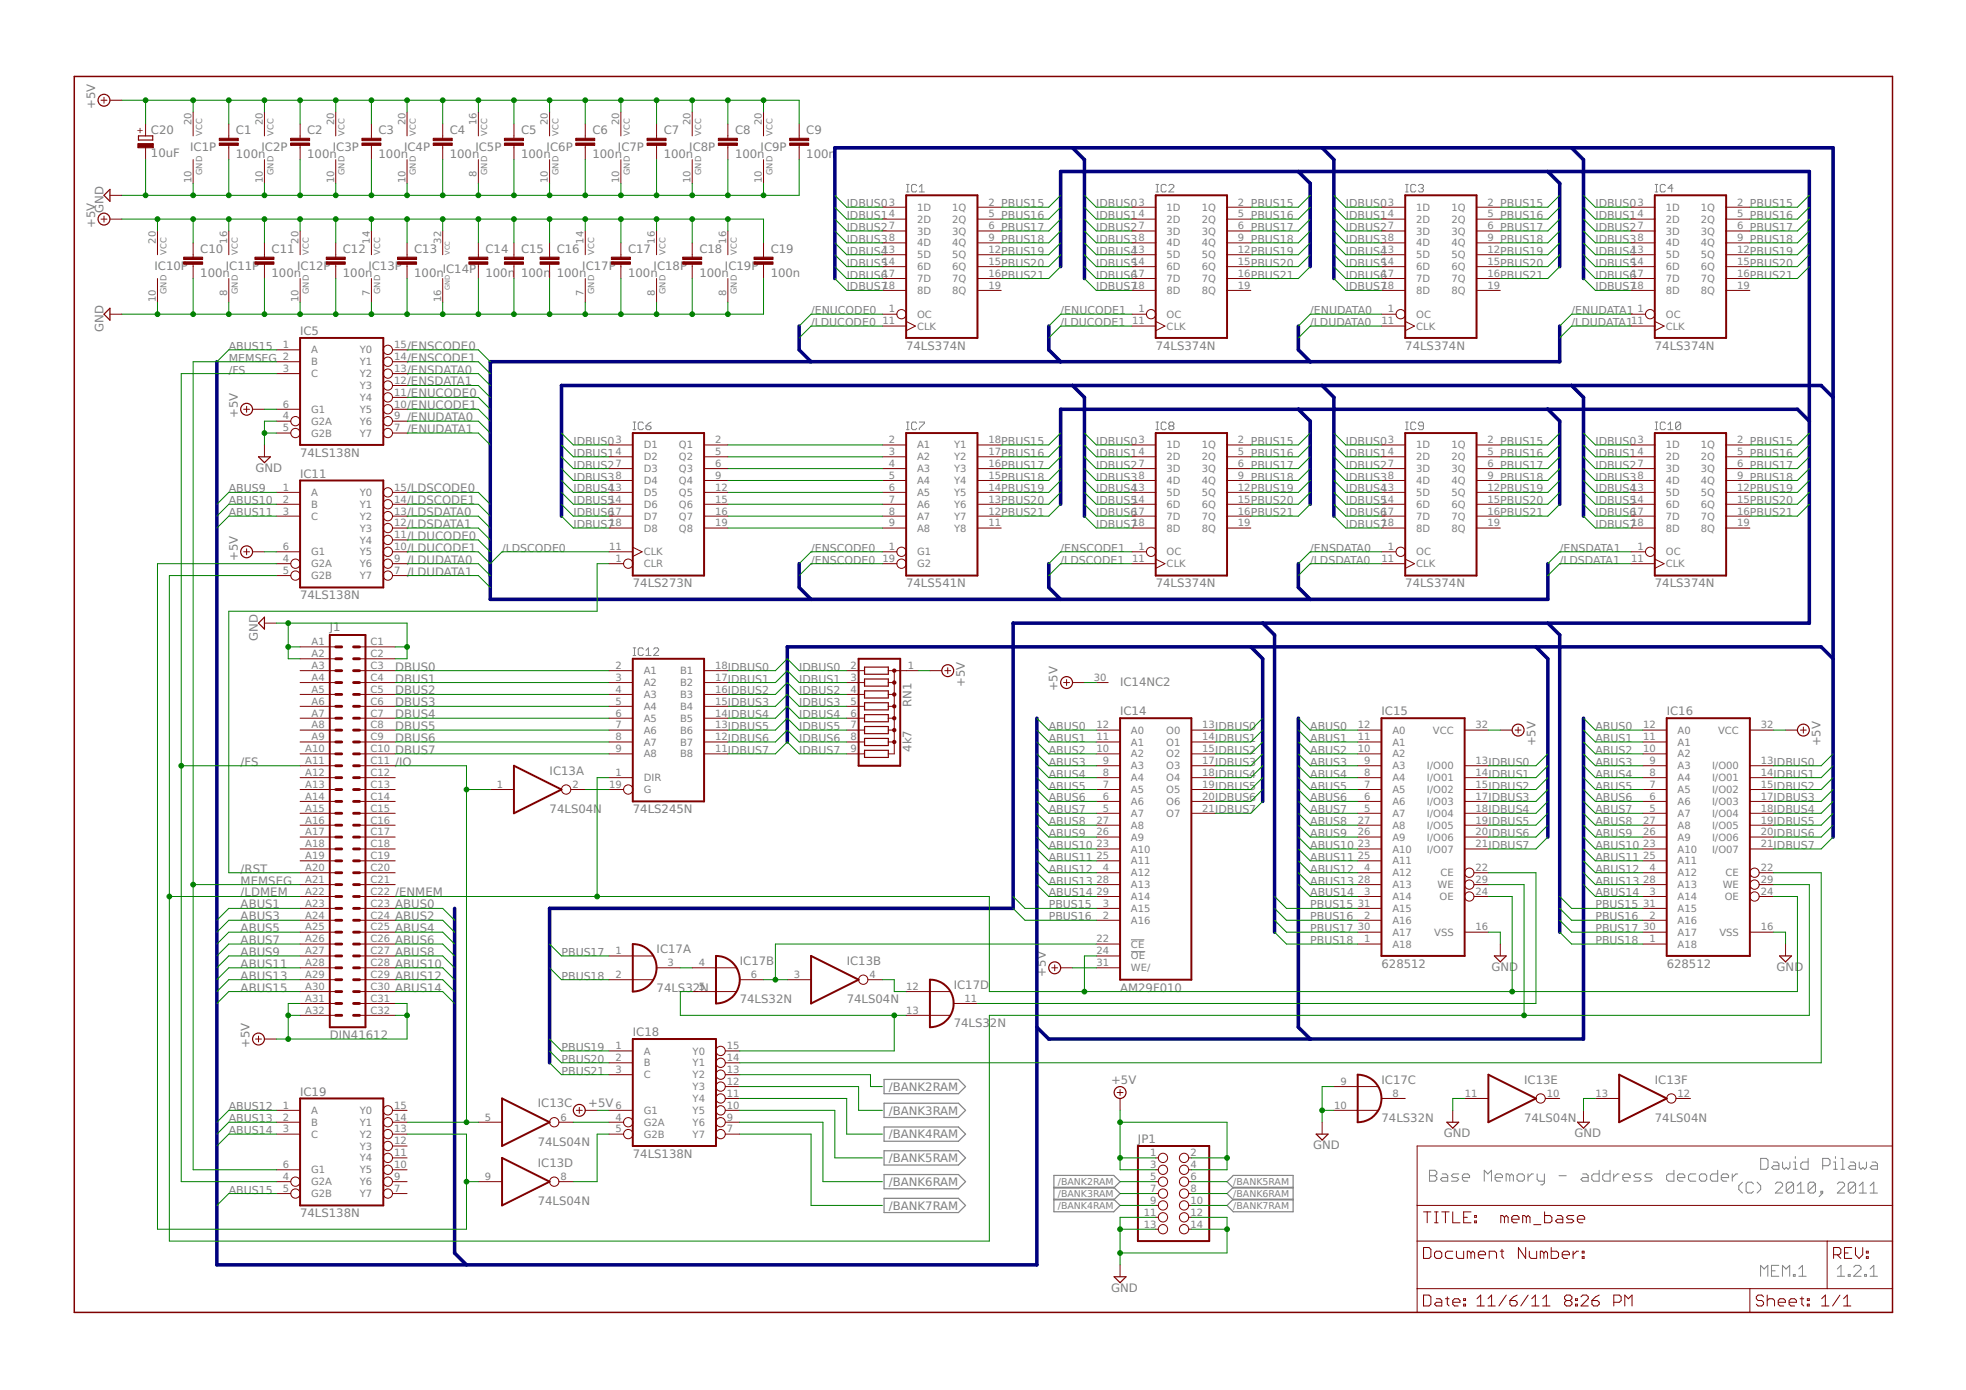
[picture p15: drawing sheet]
<svg xmlns="http://www.w3.org/2000/svg" width="420mm" height="297mm" viewBox="0 0 420 297" stroke-linecap="round" stroke-linejoin="round" font-family="sans-serif">
<defs><g id="words">
<g font-size="2.5" fill="#808080">
<text x="20.3" y="23.3" transform="rotate(-90 20.3 23.3)">+5V</text>
<text x="32.3" y="28.6">C20</text>
<text x="50.4" y="28.7">C1</text>
<text x="65.7" y="28.7">C2</text>
<text x="80.9" y="28.7">C3</text>
<text x="96.1" y="28.7">C4</text>
<text x="111.4" y="28.7">C5</text>
<text x="126.6" y="28.7">C6</text>
<text x="141.8" y="28.7">C7</text>
<text x="157.1" y="28.7">C8</text>
<text x="172.3" y="28.7">C9</text>
<text x="32.3" y="33.6">10uF</text>
<text x="40.6" y="32.2">IC1P</text>
<text x="50.4" y="33.7">100n</text>
<text x="55.9" y="32.2">IC2P</text>
<text x="65.7" y="33.7">100n</text>
<text x="71.1" y="32.2">IC3P</text>
<text x="80.9" y="33.7">100n</text>
<text x="86.4" y="32.2">IC4P</text>
<text x="96.1" y="33.7">100n</text>
<text x="101.6" y="32.2">IC5P</text>
<text x="111.4" y="33.7">100n</text>
<text x="116.8" y="32.2">IC6P</text>
<text x="126.6" y="33.7">100n</text>
<text x="132.1" y="32.2">IC7P</text>
<text x="141.8" y="33.7">100n</text>
<text x="147.3" y="32.2">IC8P</text>
<text x="157.1" y="33.7">100n</text>
<text x="162.5" y="32.2">IC9P</text>
<text x="172.3" y="33.7">100n</text>
<text x="22.1" y="45.6" transform="rotate(-90 22.1 45.6)">GND</text>
<text x="20.3" y="48.7" transform="rotate(-90 20.3 48.7)">+5V</text>
<text x="33" y="57.6">IC10P</text>
<text x="42.8" y="59.1">100n</text>
<text x="42.8" y="54.1">C10</text>
<text x="48.3" y="57.6">IC11P</text>
<text x="58" y="59.1">100n</text>
<text x="58" y="54.1">C11</text>
<text x="63.5" y="57.6">IC12P</text>
<text x="73.3" y="59.1">100n</text>
<text x="73.3" y="54.1">C12</text>
<text x="78.7" y="57.6">IC13P</text>
<text x="88.5" y="59.1">100n</text>
<text x="88.5" y="54.1">C13</text>
<text x="94.6" y="58.2">IC14P</text>
<text x="103.7" y="59.1">100n</text>
<text x="103.7" y="54.1">C14</text>
<text x="111.4" y="59.1">100n</text>
<text x="111.4" y="54.1">C15</text>
<text x="119" y="59.1">100n</text>
<text x="119" y="54.1">C16</text>
<text x="124.4" y="57.6">IC17P</text>
<text x="134.2" y="59.1">100n</text>
<text x="134.2" y="54.1">C17</text>
<text x="139.7" y="57.6">IC18P</text>
<text x="149.5" y="59.1">100n</text>
<text x="149.5" y="54.1">C18</text>
<text x="154.9" y="57.6">IC19P</text>
<text x="164.7" y="59.1">100n</text>
<text x="164.7" y="54.1">C19</text>
<text x="22.1" y="70.9" transform="rotate(-90 22.1 70.9)">GND</text>
<text x="64.1" y="71.6">IC5</text>
<text x="87" y="74.8">/ENSCODE0</text>
<text x="87" y="77.3">/ENSCODE1</text>
<text x="193.7" y="74.8">74LS374N</text>
<text x="247" y="74.8">74LS374N</text>
<text x="300.3" y="74.8">74LS374N</text>
<text x="353.7" y="74.8">74LS374N</text>
<text x="87" y="79.8">/ENSDATA0</text>
<text x="87" y="82.4">/ENSDATA1</text>
<text x="50.8" y="89.4" transform="rotate(-90 50.8 89.4)">+5V</text>
<text x="87" y="84.9">/ENUCODE0</text>
<text x="87" y="87.5">/ENUCODE1</text>
<text x="87" y="90">/ENUDATA0</text>
<text x="87" y="92.5">/ENUDATA1</text>
<text x="54.6" y="100.8">GND</text>
<text x="64.1" y="97.6">74LS138N</text>
<text x="64.1" y="102.1">IC11</text>
<text x="87" y="105.2">/LDSCODE0</text>
<text x="87" y="107.8">/LDSCODE1</text>
<text x="87" y="110.3">/LDSDATA0</text>
<text x="87" y="112.8">/LDSDATA1</text>
<text x="50.8" y="119.8" transform="rotate(-90 50.8 119.8)">+5V</text>
<text x="87" y="115.4">/LDUCODE0</text>
<text x="87" y="117.9">/LDUCODE1</text>
<text x="87" y="120.5">/LDUDATA0</text>
<text x="87" y="123">/LDUDATA1</text>
<text x="135.2" y="125.5">74LS273N</text>
<text x="193.7" y="125.5">74LS541N</text>
<text x="247" y="125.5">74LS374N</text>
<text x="300.3" y="125.5">74LS374N</text>
<text x="353.7" y="125.5">74LS374N</text>
<text x="64.1" y="128.1">74LS138N</text>
<text x="55.1" y="137" transform="rotate(-90 55.1 137)">GND</text>
<text x="70.5" y="134.9">J1</text>
<text x="84.4" y="143.3">DBUS0</text>
<text x="84.4" y="145.9">DBUS1</text>
<text x="84.4" y="148.4">DBUS2</text>
<text x="206.2" y="146.8" transform="rotate(-90 206.2 146.8)">+5V</text>
<text x="226" y="147.8" transform="rotate(-90 226 147.8)">+5V</text>
<text x="239.4" y="146.5">IC14NC2</text>
<text x="84.4" y="150.9">DBUS3</text>
<text x="84.4" y="153.5">DBUS4</text>
<text x="194.8" y="151" transform="rotate(-90 194.8 151)">RN1</text>
<text x="239.4" y="152.8">IC14</text>
<text x="295.2" y="152.8">IC15</text>
<text x="356.2" y="152.8">IC16</text>
<text x="84.4" y="156">DBUS5</text>
<text x="84.4" y="158.6">DBUS6</text>
<text x="84.4" y="161.1">DBUS7</text>
<text x="194.8" y="160.6" transform="rotate(-90 194.8 160.6)">4k7</text>
<text x="328.1" y="159.5" transform="rotate(-90 328.1 159.5)">+5V</text>
<text x="389.1" y="159.5" transform="rotate(-90 389.1 159.5)">+5V</text>
<text x="51.4" y="163.6">/FS</text>
<text x="84.4" y="163.6">/IO</text>
<text x="117.5" y="165.5">IC13A</text>
<text x="117.5" y="173.8">74LS04N</text>
<text x="135.2" y="173.8">74LS245N</text>
<text x="51.4" y="189">MEMSEG</text>
<text x="51.4" y="191.6">/LDMEM</text>
<text x="51.4" y="186.5">/RST</text>
<text x="84.4" y="191.6">/ENMEM</text>
<text x="51.4" y="194.1">ABUS1</text>
<text x="51.4" y="196.7">ABUS3</text>
<text x="84.4" y="194.1">ABUS0</text>
<text x="84.4" y="196.7">ABUS2</text>
<text x="51.4" y="199.2">ABUS5</text>
<text x="51.4" y="201.7">ABUS7</text>
<text x="84.4" y="199.2">ABUS4</text>
<text x="84.4" y="201.7">ABUS6</text>
<text x="140.3" y="203.6">IC17A</text>
<text x="51.4" y="209.4">ABUS13</text>
<text x="51.4" y="204.3">ABUS9</text>
<text x="51.4" y="206.8">ABUS11</text>
<text x="84.4" y="209.4">ABUS12</text>
<text x="84.4" y="206.8">ABUS10</text>
<text x="84.4" y="204.3">ABUS8</text>
<text x="158.1" y="206.2">IC17B</text>
<text x="181" y="206.2">IC13B</text>
<text x="223.5" y="208.7" transform="rotate(-90 223.5 208.7)">+5V</text>
<text x="295.2" y="206.8">628512</text>
<text x="318.7" y="207.4">GND</text>
<text x="356.2" y="206.8">628512</text>
<text x="379.7" y="207.4">GND</text>
<text x="51.4" y="211.9">ABUS15</text>
<text x="84.4" y="211.9">ABUS14</text>
<text x="140.3" y="211.9">74LS32N</text>
<text x="158.1" y="214.4">74LS32N</text>
<text x="181" y="214.4">74LS04N</text>
<text x="203.8" y="211.3">IC17D</text>
<text x="239.4" y="211.9">AM29F010</text>
<text x="135.2" y="221.4">IC18</text>
<text x="203.8" y="219.5">74LS3</text>
<text x="211.6" y="219.5">2N</text>
<text x="53.3" y="224" transform="rotate(-90 53.3 224)">+5V</text>
<text x="70.5" y="222">DIN41612</text>
<text x="190" y="233.1">/BANK2RAM</text>
<text x="237.5" y="231.6">+5V</text>
<text x="295.2" y="231.6">IC17C</text>
<text x="325.7" y="231.6">IC13E</text>
<text x="353.7" y="231.6">IC13F</text>
<text x="64.1" y="234.1">IC19</text>
<text x="114.9" y="236.7">IC13C</text>
<text x="125.7" y="236.7">+5V</text>
<text x="190" y="238.2">/BANK3RAM</text>
<text x="295.2" y="239.8">74LS32N</text>
<text x="325.7" y="239.8">74LS04N</text>
<text x="353.7" y="239.8">74LS04N</text>
<text x="114.9" y="244.9">74LS04N</text>
<text x="190" y="243.3">/BANK4RAM</text>
<text x="243.2" y="244.3">JP1</text>
<text x="280.6" y="245.5">GND</text>
<text x="308.6" y="243">GND</text>
<text x="336.5" y="243">GND</text>
<text x="114.9" y="249.3">IC13D</text>
<text x="135.2" y="247.4">74LS138N</text>
<text x="190" y="248.3">/BANK5RAM</text>
<text x="114.9" y="257.6">74LS04N</text>
<text x="190" y="253.4">/BANK6RAM</text>
<text x="64.1" y="260.1">74LS138N</text>
<text x="190" y="258.5">/BANK7RAM</text>
<text x="237.5" y="276">GND</text>
</g>
<g font-size="2.3" fill="#808080">
<text x="181" y="46.8">IDBUS14</text>
<text x="181" y="44.3">IDBUS03</text>
<text x="234.3" y="46.8">IDBUS14</text>
<text x="234.3" y="44.3">IDBUS03</text>
<text x="287.6" y="46.8">IDBUS14</text>
<text x="287.6" y="44.3">IDBUS03</text>
<text x="341" y="46.8">IDBUS14</text>
<text x="341" y="44.3">IDBUS03</text>
<text x="181" y="51.9">IDBUS38</text>
<text x="181" y="49.4">IDBUS27</text>
<text x="234.3" y="51.9">IDBUS38</text>
<text x="234.3" y="49.4">IDBUS27</text>
<text x="287.6" y="51.9">IDBUS38</text>
<text x="287.6" y="49.4">IDBUS27</text>
<text x="341" y="51.9">IDBUS38</text>
<text x="341" y="49.4">IDBUS27</text>
<text x="181" y="59.5">IDBUS6</text>
<text x="181" y="57">IDBUS5</text>
<text x="181" y="54.4">IDBUS4</text>
<text x="234.3" y="59.5">IDBUS6</text>
<text x="234.3" y="57">IDBUS5</text>
<text x="234.3" y="54.4">IDBUS4</text>
<text x="287.6" y="59.5">IDBUS6</text>
<text x="287.6" y="57">IDBUS5</text>
<text x="287.6" y="54.4">IDBUS4</text>
<text x="341" y="59.5">IDBUS6</text>
<text x="341" y="57">IDBUS5</text>
<text x="341" y="54.4">IDBUS4</text>
<text x="181" y="62.1">IDBUS7</text>
<text x="234.3" y="62.1">IDBUS7</text>
<text x="287.6" y="62.1">IDBUS7</text>
<text x="341" y="62.1">IDBUS7</text>
<text x="173.3" y="69.7">/LDUCODE0</text>
<text x="173.3" y="67.1">/ENUCODE0</text>
<text x="226.7" y="69.7">/LDUCODE1</text>
<text x="226.7" y="67.1">/ENUCODE1</text>
<text x="280" y="69.7">/LDUDATA0</text>
<text x="280" y="67.1">/ENUDATA0</text>
<text x="335.9" y="69.7">/LDUDATA111</text>
<text x="335.9" y="67.1">/ENUDATA1</text>
<text x="48.9" y="74.8">ABUS15</text>
<text x="48.9" y="77.3">MEMSEG 2</text>
<text x="48.9" y="79.8">/FS</text>
<text x="122.5" y="95.1">IDBUS03</text>
<text x="234.3" y="95.1">IDBUS03</text>
<text x="287.6" y="95.1">IDBUS03</text>
<text x="341" y="95.1">IDBUS03</text>
<text x="122.5" y="100.1">IDBUS27</text>
<text x="122.5" y="97.6">IDBUS14</text>
<text x="234.3" y="100.1">IDBUS27</text>
<text x="234.3" y="97.6">IDBUS14</text>
<text x="287.6" y="100.1">IDBUS27</text>
<text x="287.6" y="97.6">IDBUS14</text>
<text x="341" y="100.1">IDBUS27</text>
<text x="341" y="97.6">IDBUS14</text>
<text x="48.9" y="105.2">ABUS9</text>
<text x="48.9" y="107.8">ABUS10</text>
<text x="122.5" y="107.8">IDBUS5</text>
<text x="122.5" y="105.2">IDBUS4</text>
<text x="122.5" y="102.7">IDBUS38</text>
<text x="234.3" y="107.8">IDBUS5</text>
<text x="234.3" y="105.2">IDBUS4</text>
<text x="234.3" y="102.7">IDBUS38</text>
<text x="287.6" y="107.8">IDBUS5</text>
<text x="287.6" y="105.2">IDBUS4</text>
<text x="287.6" y="102.7">IDBUS38</text>
<text x="341" y="107.8">IDBUS5</text>
<text x="341" y="105.2">IDBUS4</text>
<text x="341" y="102.7">IDBUS38</text>
<text x="48.9" y="110.3">ABUS11</text>
<text x="122.5" y="112.8">IDBUS7</text>
<text x="122.5" y="110.3">IDBUS6</text>
<text x="234.3" y="112.8">IDBUS7</text>
<text x="234.3" y="110.3">IDBUS6</text>
<text x="287.6" y="112.8">IDBUS7</text>
<text x="287.6" y="110.3">IDBUS6</text>
<text x="341" y="112.8">IDBUS7</text>
<text x="341" y="110.3">IDBUS6</text>
<text x="107.3" y="117.9">/LDSCODE0</text>
<text x="173.3" y="117.9">/ENSCODE0</text>
<text x="226.7" y="117.9">/ENSCODE1</text>
<text x="280" y="117.9">/ENSDATA0</text>
<text x="333.3" y="117.9">/ENSDATA1</text>
<text x="173.3" y="120.5">/ENSCODE0</text>
<text x="226.7" y="120.5">/LDSCODE1</text>
<text x="280" y="120.5">/LDSDATA0</text>
<text x="333.3" y="120.5">/LDSDATA1</text>
<text x="170.8" y="143.3">IDBUS0</text>
<text x="170.8" y="148.4">IDBUS2</text>
<text x="170.8" y="145.9">IDBUS1</text>
<text x="170.8" y="153.5">IDBUS4</text>
<text x="170.8" y="150.9">IDBUS3</text>
<text x="170.8" y="161.1">IDBUS7</text>
<text x="170.8" y="158.6">IDBUS6</text>
<text x="170.8" y="156">IDBUS5</text>
<text x="224.1" y="158.6">ABUS1</text>
<text x="224.1" y="156">ABUS0</text>
<text x="224.1" y="161.1">ABUS2</text>
<text x="280" y="158.6">ABUS1</text>
<text x="280" y="156">ABUS0</text>
<text x="280" y="161.1">ABUS2</text>
<text x="341" y="158.6">ABUS1</text>
<text x="341" y="156">ABUS0</text>
<text x="341" y="161.1">ABUS2</text>
<text x="224.1" y="163.6">ABUS3</text>
<text x="224.1" y="166.2">ABUS4</text>
<text x="280" y="163.6">ABUS3</text>
<text x="280" y="166.2">ABUS4</text>
<text x="341" y="163.6">ABUS3</text>
<text x="341" y="166.2">ABUS4</text>
<text x="224.1" y="168.7">ABUS5</text>
<text x="224.1" y="173.8">ABUS7</text>
<text x="224.1" y="171.3">ABUS6</text>
<text x="280" y="168.7">ABUS5</text>
<text x="280" y="173.8">ABUS7</text>
<text x="280" y="171.3">ABUS6</text>
<text x="341" y="168.7">ABUS5</text>
<text x="341" y="173.8">ABUS7</text>
<text x="341" y="171.3">ABUS6</text>
<text x="224.1" y="178.9">ABUS9</text>
<text x="224.1" y="176.3">ABUS8</text>
<text x="280" y="178.9">ABUS9</text>
<text x="280" y="176.3">ABUS8</text>
<text x="341" y="178.9">ABUS9</text>
<text x="341" y="176.3">ABUS8</text>
<text x="224.1" y="181.4">ABUS10</text>
<text x="224.1" y="184">ABUS11</text>
<text x="280" y="181.4">ABUS10</text>
<text x="280" y="184">ABUS11</text>
<text x="341" y="181.4">ABUS10</text>
<text x="341" y="184">ABUS11</text>
<text x="224.1" y="186.5">ABUS12</text>
<text x="224.1" y="189">ABUS13</text>
<text x="224.1" y="191.6">ABUS14</text>
<text x="280" y="186.5">ABUS12</text>
<text x="280" y="189">ABUS13</text>
<text x="280" y="191.6">ABUS14</text>
<text x="341" y="186.5">ABUS12</text>
<text x="341" y="189">ABUS13</text>
<text x="341" y="191.6">ABUS14</text>
<text x="224.1" y="194.1">PBUS15</text>
<text x="224.1" y="196.7">PBUS16</text>
<text x="280" y="194.1">PBUS15</text>
<text x="280" y="196.7">PBUS16</text>
<text x="341" y="194.1">PBUS15</text>
<text x="341" y="196.7">PBUS16</text>
<text x="280" y="199.2">PBUS17</text>
<text x="280" y="201.7">PBUS18</text>
<text x="341" y="199.2">PBUS17</text>
<text x="341" y="201.7">PBUS18</text>
<text x="120" y="204.3">PBUS17</text>
<text x="120" y="209.4">PBUS18</text>
<text x="120" y="224.6">PBUS19</text>
<text x="120" y="227.1">PBUS20</text>
<text x="120" y="229.7">PBUS21</text>
<text x="48.9" y="237.3">ABUS12</text>
<text x="48.9" y="239.8">ABUS13</text>
<text x="48.9" y="242.4">ABUS14</text>
<text x="48.9" y="255.1">ABUS15</text>
</g>
<g font-size="2.1" fill="#808080">
<text x="40.9" y="26.7" transform="rotate(-90 40.9 26.7)">20</text>
<text x="56.2" y="26.7" transform="rotate(-90 56.2 26.7)">20</text>
<text x="71.4" y="26.7" transform="rotate(-90 71.4 26.7)">20</text>
<text x="86.6" y="26.7" transform="rotate(-90 86.6 26.7)">20</text>
<text x="101.9" y="26.7" transform="rotate(-90 101.9 26.7)">16</text>
<text x="117.1" y="26.7" transform="rotate(-90 117.1 26.7)">20</text>
<text x="132.3" y="26.7" transform="rotate(-90 132.3 26.7)">20</text>
<text x="147.6" y="26.7" transform="rotate(-90 147.6 26.7)">20</text>
<text x="162.8" y="26.7" transform="rotate(-90 162.8 26.7)">20</text>
<text x="40.9" y="39.2" transform="rotate(-90 40.9 39.2)">10</text>
<text x="56.2" y="39.2" transform="rotate(-90 56.2 39.2)">10</text>
<text x="71.4" y="39.2" transform="rotate(-90 71.4 39.2)">10</text>
<text x="86.6" y="39.2" transform="rotate(-90 86.6 39.2)">10</text>
<text x="101.9" y="37.8" transform="rotate(-90 101.9 37.8)">8</text>
<text x="117.1" y="39.2" transform="rotate(-90 117.1 39.2)">10</text>
<text x="132.3" y="39.2" transform="rotate(-90 132.3 39.2)">10</text>
<text x="147.6" y="39.2" transform="rotate(-90 147.6 39.2)">10</text>
<text x="162.8" y="39.2" transform="rotate(-90 162.8 39.2)">10</text>
<text x="196" y="45">1D</text>
<text x="196" y="47.6">2D</text>
<text x="203.5" y="45">1Q</text>
<text x="203.5" y="47.6">2Q</text>
<text x="211.2" y="43.9">2 PBUS15</text>
<text x="211.2" y="46.5">5 PBUS16</text>
<text x="249.3" y="45">1D</text>
<text x="249.3" y="47.6">2D</text>
<text x="256.8" y="45">1Q</text>
<text x="256.8" y="47.6">2Q</text>
<text x="264.6" y="43.9">2 PBUS15</text>
<text x="264.6" y="46.5">5 PBUS16</text>
<text x="302.7" y="45">1D</text>
<text x="302.7" y="47.6">2D</text>
<text x="310.2" y="45">1Q</text>
<text x="310.2" y="47.6">2Q</text>
<text x="317.9" y="43.9">2 PBUS15</text>
<text x="317.9" y="46.5">5 PBUS16</text>
<text x="356" y="45">1D</text>
<text x="356" y="47.6">2D</text>
<text x="363.5" y="45">1Q</text>
<text x="363.5" y="47.6">2Q</text>
<text x="371.2" y="43.9">2 PBUS15</text>
<text x="371.2" y="46.5">5 PBUS16</text>
<text x="33.3" y="52.1" transform="rotate(-90 33.3 52.1)">20</text>
<text x="48.5" y="52.1" transform="rotate(-90 48.5 52.1)">16</text>
<text x="63.8" y="52.1" transform="rotate(-90 63.8 52.1)">20</text>
<text x="79" y="52.1" transform="rotate(-90 79 52.1)">14</text>
<text x="94.3" y="52.1" transform="rotate(-90 94.3 52.1)">32</text>
<text x="124.7" y="52.1" transform="rotate(-90 124.7 52.1)">14</text>
<text x="140" y="52.1" transform="rotate(-90 140 52.1)">16</text>
<text x="155.2" y="52.1" transform="rotate(-90 155.2 52.1)">16</text>
<text x="196" y="50.1">3D</text>
<text x="196" y="52.7">4D</text>
<text x="203.5" y="50.1">3Q</text>
<text x="203.5" y="52.7">4Q</text>
<text x="211.2" y="49">6 PBUS17</text>
<text x="211.2" y="51.5">9 PBUS18</text>
<text x="249.3" y="50.1">3D</text>
<text x="249.3" y="52.7">4D</text>
<text x="256.8" y="50.1">3Q</text>
<text x="256.8" y="52.7">4Q</text>
<text x="264.6" y="49">6 PBUS17</text>
<text x="264.6" y="51.5">9 PBUS18</text>
<text x="302.7" y="50.1">3D</text>
<text x="302.7" y="52.7">4D</text>
<text x="310.2" y="50.1">3Q</text>
<text x="310.2" y="52.7">4Q</text>
<text x="317.9" y="49">6 PBUS17</text>
<text x="317.9" y="51.5">9 PBUS18</text>
<text x="356" y="50.1">3D</text>
<text x="356" y="52.7">4D</text>
<text x="363.5" y="50.1">3Q</text>
<text x="363.5" y="52.7">4Q</text>
<text x="371.2" y="49">6 PBUS17</text>
<text x="371.2" y="51.5">9 PBUS18</text>
<text x="188.6" y="54.1">13</text>
<text x="188.6" y="56.6">14</text>
<text x="188.6" y="59.2">17</text>
<text x="196" y="55.2">5D</text>
<text x="196" y="57.7">6D</text>
<text x="203.5" y="55.2">5Q</text>
<text x="203.5" y="57.7">6Q</text>
<text x="211.2" y="54.1">12PBUS19</text>
<text x="211.2" y="56.6">15PBUS20</text>
<text x="211.2" y="59.2">16PBUS21</text>
<text x="241.9" y="54.1">13</text>
<text x="241.9" y="56.6">14</text>
<text x="241.9" y="59.2">17</text>
<text x="249.3" y="55.2">5D</text>
<text x="249.3" y="57.7">6D</text>
<text x="256.8" y="55.2">5Q</text>
<text x="256.8" y="57.7">6Q</text>
<text x="264.6" y="54.1">12PBUS19</text>
<text x="264.6" y="56.6">15PBUS20</text>
<text x="264.6" y="59.2">16PBUS21</text>
<text x="295.3" y="54.1">13</text>
<text x="295.3" y="56.6">14</text>
<text x="295.3" y="59.2">17</text>
<text x="302.7" y="55.2">5D</text>
<text x="302.7" y="57.7">6D</text>
<text x="310.2" y="55.2">5Q</text>
<text x="310.2" y="57.7">6Q</text>
<text x="317.9" y="54.1">12PBUS19</text>
<text x="317.9" y="56.6">15PBUS20</text>
<text x="317.9" y="59.2">16PBUS21</text>
<text x="348.6" y="54.1">13</text>
<text x="348.6" y="56.6">14</text>
<text x="348.6" y="59.2">17</text>
<text x="356" y="55.2">5D</text>
<text x="356" y="57.7">6D</text>
<text x="363.5" y="55.2">5Q</text>
<text x="363.5" y="57.7">6Q</text>
<text x="371.2" y="54.1">12PBUS19</text>
<text x="371.2" y="56.6">15PBUS20</text>
<text x="371.2" y="59.2">16PBUS21</text>
<text x="33.3" y="64.6" transform="rotate(-90 33.3 64.6)">10</text>
<text x="48.5" y="63.2" transform="rotate(-90 48.5 63.2)">8</text>
<text x="63.8" y="64.6" transform="rotate(-90 63.8 64.6)">10</text>
<text x="79" y="63.2" transform="rotate(-90 79 63.2)">7</text>
<text x="94.3" y="64.6" transform="rotate(-90 94.3 64.6)">16</text>
<text x="124.7" y="63.2" transform="rotate(-90 124.7 63.2)">7</text>
<text x="140" y="63.2" transform="rotate(-90 140 63.2)">8</text>
<text x="155.2" y="63.2" transform="rotate(-90 155.2 63.2)">8</text>
<text x="188.6" y="61.7">18</text>
<text x="196" y="60.3">7D</text>
<text x="196" y="62.8">8D</text>
<text x="203.5" y="60.3">7Q</text>
<text x="203.5" y="62.8">8Q</text>
<text x="211.2" y="61.7">19</text>
<text x="241.9" y="61.7">18</text>
<text x="249.3" y="60.3">7D</text>
<text x="249.3" y="62.8">8D</text>
<text x="256.8" y="60.3">7Q</text>
<text x="256.8" y="62.8">8Q</text>
<text x="264.6" y="61.7">19</text>
<text x="295.3" y="61.7">18</text>
<text x="302.7" y="60.3">7D</text>
<text x="302.7" y="62.8">8D</text>
<text x="310.2" y="60.3">7Q</text>
<text x="310.2" y="62.8">8Q</text>
<text x="317.9" y="61.7">19</text>
<text x="348.6" y="61.7">18</text>
<text x="356" y="60.3">7D</text>
<text x="356" y="62.8">8D</text>
<text x="363.5" y="60.3">7Q</text>
<text x="363.5" y="62.8">8Q</text>
<text x="371.2" y="61.7">19</text>
<text x="188.6" y="69.3">11</text>
<text x="190" y="66.8">1</text>
<text x="196" y="67.9">OC</text>
<text x="196" y="70.4">CLK</text>
<text x="241.9" y="69.3">11</text>
<text x="243.3" y="66.8">1</text>
<text x="249.3" y="67.9">OC</text>
<text x="249.3" y="70.4">CLK</text>
<text x="295.3" y="69.3">11</text>
<text x="296.6" y="66.8">1</text>
<text x="302.7" y="67.9">OC</text>
<text x="302.7" y="70.4">CLK</text>
<text x="350" y="66.8">1</text>
<text x="356" y="67.9">OC</text>
<text x="356" y="70.4">CLK</text>
<text x="60.4" y="74.4">1</text>
<text x="66.5" y="75.5">A</text>
<text x="76.9" y="75.5">Y0</text>
<text x="84.2" y="76.9">14</text>
<text x="84.2" y="74.4">15</text>
<text x="60.4" y="79.5">3</text>
<text x="66.5" y="78.1">B</text>
<text x="66.5" y="80.6">C</text>
<text x="76.9" y="83.1">Y3</text>
<text x="76.9" y="80.6">Y2</text>
<text x="76.9" y="78.1">Y1</text>
<text x="84.2" y="82">12</text>
<text x="84.2" y="79.5">13</text>
<text x="60.4" y="89.6">4</text>
<text x="60.4" y="87.1">6</text>
<text x="66.5" y="88.2">G1</text>
<text x="76.9" y="88.2">Y5</text>
<text x="76.9" y="85.7">Y4</text>
<text x="84.2" y="89.6">9</text>
<text x="84.2" y="87.1">10</text>
<text x="84.2" y="84.6">11</text>
<text x="60.4" y="92.2">5</text>
<text x="66.5" y="90.8">G2A</text>
<text x="66.5" y="93.3">G2B</text>
<text x="76.9" y="93.3">Y7</text>
<text x="76.9" y="90.8">Y6</text>
<text x="84.2" y="92.2">7</text>
<text x="137.6" y="95.8">D1</text>
<text x="145.1" y="95.8">Q1</text>
<text x="152.8" y="94.7">2</text>
<text x="190" y="94.7">2</text>
<text x="196" y="95.8">A1</text>
<text x="203.9" y="95.8">Y1</text>
<text x="211.2" y="94.7">18PBUS15</text>
<text x="249.3" y="95.8">1D</text>
<text x="256.8" y="95.8">1Q</text>
<text x="264.6" y="94.7">2 PBUS15</text>
<text x="302.7" y="95.8">1D</text>
<text x="310.2" y="95.8">1Q</text>
<text x="317.9" y="94.7">2 PBUS15</text>
<text x="356" y="95.8">1D</text>
<text x="363.5" y="95.8">1Q</text>
<text x="371.2" y="94.7">2 PBUS15</text>
<text x="137.6" y="98.4">D2</text>
<text x="137.6" y="100.9">D3</text>
<text x="145.1" y="98.4">Q2</text>
<text x="145.1" y="100.9">Q3</text>
<text x="152.8" y="97.3">5</text>
<text x="152.8" y="99.8">6</text>
<text x="190" y="97.3">3</text>
<text x="190" y="99.8">4</text>
<text x="196" y="98.4">A2</text>
<text x="196" y="100.9">A3</text>
<text x="203.9" y="100.9">Y3</text>
<text x="203.9" y="98.4">Y2</text>
<text x="211.2" y="99.8">16PBUS17</text>
<text x="211.2" y="97.3">17PBUS16</text>
<text x="249.3" y="98.4">2D</text>
<text x="249.3" y="100.9">3D</text>
<text x="256.8" y="98.4">2Q</text>
<text x="256.8" y="100.9">3Q</text>
<text x="264.6" y="97.3">5 PBUS16</text>
<text x="264.6" y="99.8">6 PBUS17</text>
<text x="302.7" y="98.4">2D</text>
<text x="302.7" y="100.9">3D</text>
<text x="310.2" y="98.4">2Q</text>
<text x="310.2" y="100.9">3Q</text>
<text x="317.9" y="97.3">5 PBUS16</text>
<text x="317.9" y="99.8">6 PBUS17</text>
<text x="356" y="98.4">2D</text>
<text x="356" y="100.9">3D</text>
<text x="363.5" y="98.4">2Q</text>
<text x="363.5" y="100.9">3Q</text>
<text x="371.2" y="97.3">5 PBUS16</text>
<text x="371.2" y="99.8">6 PBUS17</text>
<text x="60.4" y="104.9">1</text>
<text x="60.4" y="107.4">2</text>
<text x="66.5" y="106">A</text>
<text x="76.9" y="106">Y0</text>
<text x="84.2" y="107.4">14</text>
<text x="84.2" y="104.9">15</text>
<text x="130.2" y="104.9">13</text>
<text x="130.2" y="107.4">14</text>
<text x="137.6" y="103.5">D4</text>
<text x="137.6" y="106">D5</text>
<text x="145.1" y="103.5">Q4</text>
<text x="145.1" y="106">Q5</text>
<text x="152.8" y="102.3">9</text>
<text x="152.8" y="104.9">12</text>
<text x="152.8" y="107.4">15</text>
<text x="190" y="102.3">5</text>
<text x="190" y="104.9">6</text>
<text x="190" y="107.4">7</text>
<text x="196" y="103.5">A4</text>
<text x="196" y="106">A5</text>
<text x="203.9" y="106">Y5</text>
<text x="203.9" y="103.5">Y4</text>
<text x="211.2" y="107.4">13PBUS20</text>
<text x="211.2" y="104.9">14PBUS19</text>
<text x="211.2" y="102.3">15PBUS18</text>
<text x="241.9" y="104.9">13</text>
<text x="241.9" y="107.4">14</text>
<text x="249.3" y="103.5">4D</text>
<text x="249.3" y="106">5D</text>
<text x="256.8" y="103.5">4Q</text>
<text x="256.8" y="106">5Q</text>
<text x="264.6" y="102.3">9 PBUS18</text>
<text x="264.6" y="104.9">12PBUS19</text>
<text x="264.6" y="107.4">15PBUS20</text>
<text x="295.3" y="104.9">13</text>
<text x="295.3" y="107.4">14</text>
<text x="302.7" y="103.5">4D</text>
<text x="302.7" y="106">5D</text>
<text x="310.2" y="103.5">4Q</text>
<text x="310.2" y="106">5Q</text>
<text x="317.9" y="102.3">9 PBUS18</text>
<text x="317.9" y="104.9">12PBUS19</text>
<text x="317.9" y="107.4">15PBUS20</text>
<text x="348.6" y="104.9">13</text>
<text x="348.6" y="107.4">14</text>
<text x="356" y="103.5">4D</text>
<text x="356" y="106">5D</text>
<text x="363.5" y="103.5">4Q</text>
<text x="363.5" y="106">5Q</text>
<text x="371.2" y="102.3">9 PBUS18</text>
<text x="371.2" y="104.9">12PBUS19</text>
<text x="371.2" y="107.4">15PBUS20</text>
<text x="60.4" y="110">3</text>
<text x="66.5" y="108.5">B</text>
<text x="66.5" y="111.1">C</text>
<text x="76.9" y="113.6">Y3</text>
<text x="76.9" y="111.1">Y2</text>
<text x="76.9" y="108.5">Y1</text>
<text x="84.2" y="112.5">12</text>
<text x="84.2" y="110">13</text>
<text x="130.2" y="110">17</text>
<text x="130.2" y="112.5">18</text>
<text x="137.6" y="108.5">D6</text>
<text x="137.6" y="111.1">D7</text>
<text x="137.6" y="113.6">D8</text>
<text x="145.1" y="108.5">Q6</text>
<text x="145.1" y="111.1">Q7</text>
<text x="145.1" y="113.6">Q8</text>
<text x="152.8" y="110">16</text>
<text x="152.8" y="112.5">19</text>
<text x="190" y="110">8</text>
<text x="190" y="112.5">9</text>
<text x="196" y="108.5">A6</text>
<text x="196" y="111.1">A7</text>
<text x="196" y="113.6">A8</text>
<text x="203.9" y="113.6">Y8</text>
<text x="203.9" y="111.1">Y7</text>
<text x="203.9" y="108.5">Y6</text>
<text x="211.2" y="112.5">11</text>
<text x="211.2" y="110">12PBUS21</text>
<text x="241.9" y="110">17</text>
<text x="241.9" y="112.5">18</text>
<text x="249.3" y="108.5">6D</text>
<text x="249.3" y="111.1">7D</text>
<text x="249.3" y="113.6">8D</text>
<text x="256.8" y="108.5">6Q</text>
<text x="256.8" y="111.1">7Q</text>
<text x="256.8" y="113.6">8Q</text>
<text x="264.6" y="110">16PBUS21</text>
<text x="264.6" y="112.5">19</text>
<text x="295.3" y="110">17</text>
<text x="295.3" y="112.5">18</text>
<text x="302.7" y="108.5">6D</text>
<text x="302.7" y="111.1">7D</text>
<text x="302.7" y="113.6">8D</text>
<text x="310.2" y="108.5">6Q</text>
<text x="310.2" y="111.1">7Q</text>
<text x="310.2" y="113.6">8Q</text>
<text x="317.9" y="110">16PBUS21</text>
<text x="317.9" y="112.5">19</text>
<text x="348.6" y="110">17</text>
<text x="348.6" y="112.5">18</text>
<text x="356" y="108.5">6D</text>
<text x="356" y="111.1">7D</text>
<text x="356" y="113.6">8D</text>
<text x="363.5" y="108.5">6Q</text>
<text x="363.5" y="111.1">7Q</text>
<text x="363.5" y="113.6">8Q</text>
<text x="371.2" y="110">16PBUS21</text>
<text x="371.2" y="112.5">19</text>
<text x="60.4" y="117.6">6</text>
<text x="66.5" y="118.7">G1</text>
<text x="76.9" y="118.7">Y5</text>
<text x="76.9" y="116.1">Y4</text>
<text x="84.2" y="117.6">10</text>
<text x="84.2" y="115">11</text>
<text x="130.2" y="117.6">11</text>
<text x="137.6" y="118.7">CLK</text>
<text x="190" y="117.6">1</text>
<text x="196" y="118.7">G1</text>
<text x="243.3" y="117.6">1</text>
<text x="249.3" y="118.7">OC</text>
<text x="296.6" y="117.6">1</text>
<text x="302.7" y="118.7">OC</text>
<text x="350" y="117.6">1</text>
<text x="356" y="118.7">OC</text>
<text x="60.4" y="120.1">4</text>
<text x="60.4" y="122.7">5</text>
<text x="66.5" y="121.2">G2A</text>
<text x="66.5" y="123.8">G2B</text>
<text x="76.9" y="123.8">Y7</text>
<text x="76.9" y="121.2">Y6</text>
<text x="84.2" y="122.7">7</text>
<text x="84.2" y="120.1">9</text>
<text x="131.5" y="120.1">1</text>
<text x="137.6" y="121.2">CLR</text>
<text x="188.6" y="120.1">19</text>
<text x="196" y="121.2">G2</text>
<text x="241.9" y="120.1">11</text>
<text x="249.3" y="121.2">CLK</text>
<text x="295.3" y="120.1">11</text>
<text x="302.7" y="121.2">CLK</text>
<text x="348.6" y="120.1">11</text>
<text x="356" y="121.2">CLK</text>
<text x="66.6" y="137.9">A1</text>
<text x="79.2" y="137.9">C1</text>
<text x="66.6" y="140.4">A2</text>
<text x="66.6" y="143">A3</text>
<text x="79.2" y="140.4">C2</text>
<text x="79.2" y="143">C3</text>
<text x="131.5" y="143">2</text>
<text x="152.8" y="143">18IDBUS0</text>
<text x="181.8" y="143">2</text>
<text x="194" y="143">1</text>
<text x="66.6" y="145.5">A4</text>
<text x="66.6" y="148">A5</text>
<text x="79.2" y="145.5">C4</text>
<text x="79.2" y="148">C5</text>
<text x="131.5" y="145.5">3</text>
<text x="131.5" y="148">4</text>
<text x="137.6" y="144.1">A1</text>
<text x="137.6" y="146.6">A2</text>
<text x="137.6" y="149.2">A3</text>
<text x="145.3" y="149.2">B3</text>
<text x="145.3" y="146.6">B2</text>
<text x="145.3" y="144.1">B1</text>
<text x="152.8" y="148">16IDBUS2</text>
<text x="152.8" y="145.5">17IDBUS1</text>
<text x="181.8" y="145.5">3</text>
<text x="181.8" y="148">4</text>
<text x="233.8" y="145.5">30</text>
<text x="66.6" y="150.6">A6</text>
<text x="66.6" y="153.1">A7</text>
<text x="66.6" y="155.7">A8</text>
<text x="79.2" y="150.6">C6</text>
<text x="79.2" y="153.1">C7</text>
<text x="79.2" y="155.7">C8</text>
<text x="131.5" y="150.6">5</text>
<text x="131.5" y="153.1">6</text>
<text x="131.5" y="155.7">7</text>
<text x="137.6" y="151.7">A4</text>
<text x="137.6" y="154.2">A5</text>
<text x="145.3" y="154.2">B5</text>
<text x="145.3" y="151.7">B4</text>
<text x="152.8" y="155.7">13IDBUS5</text>
<text x="152.8" y="153.1">14IDBUS4</text>
<text x="152.8" y="150.6">15IDBUS3</text>
<text x="181.8" y="150.6">5</text>
<text x="181.8" y="153.1">6</text>
<text x="181.8" y="155.7">7</text>
<text x="234.3" y="155.7">12</text>
<text x="256.9" y="155.7">13IDBUS0</text>
<text x="290.2" y="155.7">12</text>
<text x="315.4" y="155.7">32</text>
<text x="351.1" y="155.7">12</text>
<text x="376.3" y="155.7">32</text>
<text x="65.2" y="160.7">A10</text>
<text x="66.6" y="158.2">A9</text>
<text x="79.2" y="158.2">C9</text>
<text x="79.2" y="160.7">C10</text>
<text x="131.5" y="158.2">8</text>
<text x="131.5" y="160.7">9</text>
<text x="137.6" y="156.8">A6</text>
<text x="137.6" y="159.3">A7</text>
<text x="137.6" y="161.9">A8</text>
<text x="145.3" y="161.9">B8</text>
<text x="145.3" y="159.3">B7</text>
<text x="145.3" y="156.8">B6</text>
<text x="152.8" y="160.7">11IDBUS7</text>
<text x="152.8" y="158.2">12IDBUS6</text>
<text x="181.8" y="158.2">8</text>
<text x="181.8" y="160.7">9</text>
<text x="234.3" y="160.7">10</text>
<text x="234.3" y="158.2">11</text>
<text x="241.7" y="161.9">A2</text>
<text x="241.7" y="159.3">A1</text>
<text x="241.7" y="156.8">A0</text>
<text x="249.2" y="156.8">O0</text>
<text x="249.2" y="159.3">O1</text>
<text x="249.2" y="161.9">O2</text>
<text x="256.9" y="158.2">14IDBUS1</text>
<text x="256.9" y="160.7">15IDBUS2</text>
<text x="290.2" y="158.2">11</text>
<text x="290.2" y="160.7">10</text>
<text x="297.6" y="156.8">A0</text>
<text x="297.6" y="159.3">A1</text>
<text x="297.6" y="161.9">A2</text>
<text x="306.2" y="156.8">VCC</text>
<text x="351.1" y="158.2">11</text>
<text x="351.1" y="160.7">10</text>
<text x="358.5" y="156.8">A0</text>
<text x="358.5" y="159.3">A1</text>
<text x="358.5" y="161.9">A2</text>
<text x="367.2" y="156.8">VCC</text>
<text x="65.2" y="163.3">A11</text>
<text x="65.2" y="165.8">A12</text>
<text x="79.2" y="163.3">C11</text>
<text x="79.2" y="165.8">C12</text>
<text x="131.5" y="165.8">1</text>
<text x="137.6" y="166.9">DIR</text>
<text x="235.7" y="165.8">8</text>
<text x="235.7" y="163.3">9</text>
<text x="241.7" y="166.9">A4</text>
<text x="241.7" y="164.4">A3</text>
<text x="249.2" y="164.4">O3</text>
<text x="249.2" y="166.9">O4</text>
<text x="256.9" y="163.3">17IDBUS3</text>
<text x="256.9" y="165.8">18IDBUS4</text>
<text x="291.6" y="163.3">9</text>
<text x="291.6" y="165.8">8</text>
<text x="297.6" y="164.4">A3</text>
<text x="297.6" y="166.9">A4</text>
<text x="304.9" y="164.4">I/O00</text>
<text x="304.9" y="166.9">I/O01</text>
<text x="315.4" y="163.3">13IDBUS0</text>
<text x="315.4" y="165.8">14IDBUS1</text>
<text x="352.5" y="163.3">9</text>
<text x="352.5" y="165.8">8</text>
<text x="358.5" y="164.4">A3</text>
<text x="358.5" y="166.9">A4</text>
<text x="365.9" y="164.4">I/O00</text>
<text x="365.9" y="166.9">I/O01</text>
<text x="376.3" y="163.3">13IDBUS0</text>
<text x="376.3" y="165.8">14IDBUS1</text>
<text x="65.2" y="168.4">A13</text>
<text x="65.2" y="170.9">A14</text>
<text x="65.2" y="173.4">A15</text>
<text x="79.2" y="168.4">C13</text>
<text x="79.2" y="170.9">C14</text>
<text x="79.2" y="173.4">C15</text>
<text x="106.2" y="168.4">1</text>
<text x="122.3" y="168.4">2</text>
<text x="130.2" y="168.4">19</text>
<text x="137.6" y="169.5">G</text>
<text x="235.7" y="173.4">5</text>
<text x="235.7" y="170.9">6</text>
<text x="235.7" y="168.4">7</text>
<text x="241.7" y="172">A6</text>
<text x="241.7" y="169.5">A5</text>
<text x="249.2" y="169.5">O5</text>
<text x="249.2" y="172">O6</text>
<text x="256.9" y="168.4">19IDBUS5</text>
<text x="256.9" y="170.9">20IDBUS6</text>
<text x="256.9" y="173.4">21IDBUS7</text>
<text x="291.6" y="168.4">7</text>
<text x="291.6" y="170.9">6</text>
<text x="291.6" y="173.4">5</text>
<text x="297.6" y="169.5">A5</text>
<text x="297.6" y="172">A6</text>
<text x="304.9" y="169.5">I/O02</text>
<text x="304.9" y="172">I/O03</text>
<text x="315.4" y="168.4">15IDBUS2</text>
<text x="315.4" y="170.9">17IDBUS3</text>
<text x="315.4" y="173.4">18IDBUS4</text>
<text x="352.5" y="168.4">7</text>
<text x="352.5" y="170.9">6</text>
<text x="352.5" y="173.4">5</text>
<text x="358.5" y="169.5">A5</text>
<text x="358.5" y="172">A6</text>
<text x="365.9" y="169.5">I/O02</text>
<text x="365.9" y="172">I/O03</text>
<text x="376.3" y="168.4">15IDBUS2</text>
<text x="376.3" y="170.9">17IDBUS3</text>
<text x="376.3" y="173.4">18IDBUS4</text>
<text x="65.2" y="176">A16</text>
<text x="65.2" y="178.5">A17</text>
<text x="79.2" y="176">C16</text>
<text x="79.2" y="178.5">C17</text>
<text x="234.3" y="178.5">26</text>
<text x="234.3" y="176">27</text>
<text x="241.7" y="174.6">A7</text>
<text x="241.7" y="179.6">A9</text>
<text x="241.7" y="177.1">A8</text>
<text x="249.2" y="174.6">O7</text>
<text x="290.2" y="176">27</text>
<text x="290.2" y="178.5">26</text>
<text x="297.6" y="174.6">A7</text>
<text x="297.6" y="177.1">A8</text>
<text x="297.6" y="179.6">A9</text>
<text x="304.9" y="174.6">I/O04</text>
<text x="304.9" y="177.1">I/O05</text>
<text x="304.9" y="179.6">I/O06</text>
<text x="315.4" y="176">19IDBUS5</text>
<text x="315.4" y="178.5">20IDBUS6</text>
<text x="351.1" y="176">27</text>
<text x="351.1" y="178.5">26</text>
<text x="358.5" y="174.6">A7</text>
<text x="358.5" y="177.1">A8</text>
<text x="358.5" y="179.6">A9</text>
<text x="365.9" y="174.6">I/O04</text>
<text x="365.9" y="177.1">I/O05</text>
<text x="365.9" y="179.6">I/O06</text>
<text x="376.3" y="176">19IDBUS5</text>
<text x="376.3" y="178.5">20IDBUS6</text>
<text x="65.2" y="181.1">A18</text>
<text x="65.2" y="183.6">A19</text>
<text x="79.2" y="181.1">C18</text>
<text x="79.2" y="183.6">C19</text>
<text x="234.3" y="181.1">23</text>
<text x="234.3" y="183.6">25</text>
<text x="241.7" y="182.2">A10</text>
<text x="241.7" y="184.7">A11</text>
<text x="290.2" y="181.1">23</text>
<text x="290.2" y="183.6">25</text>
<text x="297.6" y="182.2">A10</text>
<text x="297.6" y="184.7">A11</text>
<text x="304.9" y="182.2">I/O07</text>
<text x="315.4" y="181.1">21IDBUS7</text>
<text x="351.1" y="181.1">23</text>
<text x="351.1" y="183.6">25</text>
<text x="358.5" y="182.2">A10</text>
<text x="358.5" y="184.7">A11</text>
<text x="365.9" y="182.2">I/O07</text>
<text x="376.3" y="181.1">21IDBUS7</text>
<text x="65.2" y="186.1">A20</text>
<text x="65.2" y="188.7">A21</text>
<text x="65.2" y="191.2">A22</text>
<text x="79.2" y="186.1">C20</text>
<text x="79.2" y="188.7">C21</text>
<text x="79.2" y="191.2">C22</text>
<text x="234.3" y="188.7">28</text>
<text x="234.3" y="191.2">29</text>
<text x="235.7" y="186.1">4</text>
<text x="241.7" y="187.3">A12</text>
<text x="241.7" y="189.8">A13</text>
<text x="290.2" y="188.7">28</text>
<text x="291.6" y="186.1">4</text>
<text x="291.6" y="191.2">3</text>
<text x="297.6" y="187.3">A12</text>
<text x="297.6" y="189.8">A13</text>
<text x="307.2" y="189.8">WE</text>
<text x="307.8" y="187.3">CE</text>
<text x="315.4" y="188.7">29</text>
<text x="315.4" y="186.1">22</text>
<text x="315.4" y="191.2">24</text>
<text x="351.1" y="188.7">28</text>
<text x="352.5" y="186.1">4</text>
<text x="352.5" y="191.2">3</text>
<text x="358.5" y="187.3">A12</text>
<text x="358.5" y="189.8">A13</text>
<text x="368.2" y="189.8">WE</text>
<text x="368.8" y="187.3">CE</text>
<text x="376.3" y="188.7">29</text>
<text x="376.3" y="186.1">22</text>
<text x="376.3" y="191.2">24</text>
<text x="65.2" y="193.8">A23</text>
<text x="65.2" y="196.3">A24</text>
<text x="79.2" y="193.8">C23</text>
<text x="79.2" y="196.3">C24</text>
<text x="235.7" y="193.8">3</text>
<text x="235.7" y="196.3">2</text>
<text x="241.7" y="192.3">A14</text>
<text x="241.7" y="194.9">A15</text>
<text x="241.7" y="197.4">A16</text>
<text x="290.2" y="193.8">31</text>
<text x="291.6" y="196.3">2</text>
<text x="297.6" y="192.3">A14</text>
<text x="297.6" y="194.9">A15</text>
<text x="297.6" y="197.4">A16</text>
<text x="307.6" y="192.3">OE</text>
<text x="351.1" y="193.8">31</text>
<text x="352.5" y="196.3">2</text>
<text x="358.5" y="192.3">A14</text>
<text x="358.5" y="194.9">A15</text>
<text x="358.5" y="197.4">A16</text>
<text x="368.6" y="192.3">OE</text>
<text x="65.2" y="198.8">A25</text>
<text x="65.2" y="201.4">A26</text>
<text x="65.2" y="203.9">A27</text>
<text x="79.2" y="198.8">C25</text>
<text x="79.2" y="201.4">C26</text>
<text x="79.2" y="203.9">C27</text>
<text x="131.5" y="203.9">1</text>
<text x="234.3" y="201.4">22</text>
<text x="234.3" y="203.9">24</text>
<text x="241.7" y="202.5">CE</text>
<text x="290.2" y="198.8">30</text>
<text x="291.6" y="201.4">1</text>
<text x="297.6" y="200">A17</text>
<text x="297.6" y="202.5">A18</text>
<text x="306.5" y="200">VSS</text>
<text x="315.4" y="198.8">16</text>
<text x="351.1" y="198.8">30</text>
<text x="352.5" y="201.4">1</text>
<text x="358.5" y="200">A17</text>
<text x="358.5" y="202.5">A18</text>
<text x="367.5" y="200">VSS</text>
<text x="376.3" y="198.8">16</text>
<text x="65.2" y="206.5">A28</text>
<text x="65.2" y="209">A29</text>
<text x="79.2" y="206.5">C28</text>
<text x="79.2" y="209">C29</text>
<text x="131.5" y="209">2</text>
<text x="142.7" y="206.5">3</text>
<text x="149.3" y="206.5">4</text>
<text x="160.4" y="209">6</text>
<text x="169.6" y="209">3</text>
<text x="185.8" y="209">4</text>
<text x="234.3" y="206.5">31</text>
<text x="241.7" y="207.6">WE/</text>
<text x="241.7" y="205">OE</text>
<text x="65.2" y="211.5">A30</text>
<text x="65.2" y="214.1">A31</text>
<text x="79.2" y="211.5">C30</text>
<text x="79.2" y="214.1">C31</text>
<text x="149.3" y="211.5">5</text>
<text x="193.7" y="211.5">12</text>
<text x="206.1" y="214.1">11</text>
<text x="65.2" y="216.6">A32</text>
<text x="79.2" y="216.6">C32</text>
<text x="193.7" y="216.6">13</text>
<text x="131.5" y="224.2">1</text>
<text x="131.5" y="226.8">2</text>
<text x="137.6" y="225.3">A</text>
<text x="137.6" y="227.9">B</text>
<text x="148" y="227.9">Y1</text>
<text x="148" y="225.4">Y0</text>
<text x="155.4" y="226.8">14</text>
<text x="155.4" y="224.2">15</text>
<text x="131.5" y="229.3">3</text>
<text x="137.6" y="230.4">C</text>
<text x="148" y="233">Y3</text>
<text x="148" y="230.4">Y2</text>
<text x="155.4" y="231.9">12</text>
<text x="155.4" y="229.3">13</text>
<text x="286.5" y="231.9">9</text>
<text x="60.4" y="236.9">1</text>
<text x="60.4" y="239.5">2</text>
<text x="66.5" y="238">A</text>
<text x="76.9" y="238">Y0</text>
<text x="84.2" y="239.5">14</text>
<text x="84.2" y="236.9">15</text>
<text x="103.6" y="239.5">5</text>
<text x="119.8" y="239.5">6</text>
<text x="131.5" y="239.5">4</text>
<text x="131.5" y="236.9">6</text>
<text x="137.6" y="238">G1</text>
<text x="148" y="238">Y5</text>
<text x="148" y="235.5">Y4</text>
<text x="155.4" y="239.5">9</text>
<text x="155.4" y="236.9">10</text>
<text x="155.4" y="234.4">11</text>
<text x="285.1" y="236.9">10</text>
<text x="297.6" y="234.4">8</text>
<text x="313.1" y="234.4">11</text>
<text x="330.6" y="234.4">10</text>
<text x="341" y="234.4">13</text>
<text x="358.5" y="234.4">12</text>
<text x="60.4" y="242">3</text>
<text x="66.5" y="240.6">B</text>
<text x="66.5" y="243.1">C</text>
<text x="76.9" y="245.7">Y3</text>
<text x="76.9" y="243.1">Y2</text>
<text x="76.9" y="240.6">Y1</text>
<text x="84.2" y="244.5">12</text>
<text x="84.2" y="242">13</text>
<text x="131.5" y="242">5</text>
<text x="137.6" y="240.6">G2A</text>
<text x="137.6" y="243.1">G2B</text>
<text x="148" y="243.1">Y7</text>
<text x="148" y="240.6">Y6</text>
<text x="155.4" y="242">7</text>
<text x="60.4" y="249.6">6</text>
<text x="66.5" y="250.7">G1</text>
<text x="76.9" y="250.7">Y5</text>
<text x="76.9" y="248.2">Y4</text>
<text x="84.2" y="249.6">10</text>
<text x="84.2" y="247.1">11</text>
<text x="245.8" y="247.1">1</text>
<text x="245.8" y="249.6">3</text>
<text x="254.4" y="247.1">2</text>
<text x="254.4" y="249.6">4</text>
<text x="60.4" y="252.2">4</text>
<text x="60.4" y="254.7">5</text>
<text x="66.5" y="253.3">G2A</text>
<text x="66.5" y="255.8">G2B</text>
<text x="76.9" y="255.8">Y7</text>
<text x="76.9" y="253.3">Y6</text>
<text x="84.2" y="254.7">7</text>
<text x="84.2" y="252.2">9</text>
<text x="103.6" y="252.2">9</text>
<text x="119.8" y="252.2">8</text>
<text x="245.8" y="252.2">5</text>
<text x="245.8" y="254.7">7</text>
<text x="245.8" y="257.2">9</text>
<text x="254.4" y="252.2">6</text>
<text x="254.4" y="254.7">8</text>
<text x="254.4" y="257.2">10</text>
<text x="244.5" y="259.8">11</text>
<text x="244.5" y="262.3">13</text>
<text x="254.4" y="259.8">12</text>
<text x="254.4" y="262.3">14</text>
</g>
<g font-size="2" fill="#808080">
<text x="226.1" y="253.2">/BANK2RAM</text>
<text x="226.1" y="255.8">/BANK3RAM</text>
<text x="263.6" y="253.2">/BANK5RAM</text>
<text x="263.6" y="255.8">/BANK6RAM</text>
<text x="226.1" y="258.3">/BANK4RAM</text>
<text x="263.6" y="258.3">/BANK7RAM</text>
</g>
<text font-size="1.8" fill="#800000" x="30.5" y="28.6" transform="rotate(-90 30.5 28.6)">+</text>
<g font-size="1.8" fill="#808080">
<text x="43.2" y="29" transform="rotate(-90 43.2 29)">VCC</text>
<text x="58.4" y="29" transform="rotate(-90 58.4 29)">VCC</text>
<text x="73.7" y="29" transform="rotate(-90 73.7 29)">VCC</text>
<text x="88.9" y="29" transform="rotate(-90 88.9 29)">VCC</text>
<text x="104.1" y="29" transform="rotate(-90 104.1 29)">VCC</text>
<text x="119.4" y="29" transform="rotate(-90 119.4 29)">VCC</text>
<text x="134.6" y="29" transform="rotate(-90 134.6 29)">VCC</text>
<text x="149.8" y="29" transform="rotate(-90 149.8 29)">VCC</text>
<text x="165.1" y="29" transform="rotate(-90 165.1 29)">VCC</text>
<text x="43.2" y="37.4" transform="rotate(-90 43.2 37.4)">GND</text>
<text x="58.4" y="37.4" transform="rotate(-90 58.4 37.4)">GND</text>
<text x="73.7" y="37.4" transform="rotate(-90 73.7 37.4)">GND</text>
<text x="88.9" y="37.4" transform="rotate(-90 88.9 37.4)">GND</text>
<text x="104.1" y="37.4" transform="rotate(-90 104.1 37.4)">GND</text>
<text x="119.4" y="37.4" transform="rotate(-90 119.4 37.4)">GND</text>
<text x="134.6" y="37.4" transform="rotate(-90 134.6 37.4)">GND</text>
<text x="149.8" y="37.4" transform="rotate(-90 149.8 37.4)">GND</text>
<text x="165.1" y="37.4" transform="rotate(-90 165.1 37.4)">GND</text>
<text x="35.6" y="54.4" transform="rotate(-90 35.6 54.4)">VCC</text>
<text x="50.8" y="54.4" transform="rotate(-90 50.8 54.4)">VCC</text>
<text x="66" y="54.4" transform="rotate(-90 66 54.4)">VCC</text>
<text x="81.3" y="54.4" transform="rotate(-90 81.3 54.4)">VCC</text>
<text x="127" y="54.4" transform="rotate(-90 127 54.4)">VCC</text>
<text x="142.2" y="54.4" transform="rotate(-90 142.2 54.4)">VCC</text>
<text x="157.5" y="54.4" transform="rotate(-90 157.5 54.4)">VCC</text>
<text x="35.6" y="62.8" transform="rotate(-90 35.6 62.8)">GND</text>
<text x="50.8" y="62.8" transform="rotate(-90 50.8 62.8)">GND</text>
<text x="66" y="62.8" transform="rotate(-90 66 62.8)">GND</text>
<text x="81.3" y="62.8" transform="rotate(-90 81.3 62.8)">GND</text>
<text x="127" y="62.8" transform="rotate(-90 127 62.8)">GND</text>
<text x="142.2" y="62.8" transform="rotate(-90 142.2 62.8)">GND</text>
<text x="157.5" y="62.8" transform="rotate(-90 157.5 62.8)">GND</text>
</g>
<g font-size="1.4" fill="#808080">
<text x="96.1" y="54.4" transform="rotate(-90 96.1 54.4)">VCC</text>
<text x="96.1" y="62.1" transform="rotate(-90 96.1 62.1)">GND</text>
</g>
</g></defs>
<g fill="none" stroke="#808080" stroke-width=".21">
<path d="M193.7 39.4h.6M194 39.4v1.6M195.9 39.7l-.3-.3h-.5l-.3 .3v1.1l.3 .2h.5l.3-.2M196.5 39.9l.5-.5v1.6M247.1 39.4h.5M247.3 39.4v1.6M249.2 39.7l-.2-.3h-.6l-.2 .3v1.1l.2 .2h.6l.2-.2M249.8 39.7l.3-.3h.5l.3 .3v.2l-1.1 1.1h1.1M300.4 39.4h.5M300.7 39.4v1.6M302.6 39.7l-.3-.3h-.5l-.3 .3v1.1l.3 .2h.5l.3-.2M303.1 39.7l.3-.3h.5l.3 .3v.2l-.3 .3"/>
<path d="M353.7 39.4h.6M354 39.4v1.6M355.9 39.7l-.3-.3h-.5l-.3 .3v1.1l.3 .2h.5l.3-.2M193.7 41h.6M196.5 41h1M247.1 41h.5M300.4 41h.5M303.7 40.2h.2M303.9 40.2l.3 .3v.3l-.3 .2h-.5l-.3-.2M353.7 41h.6M357.5 40.2h-1l.8-.8v1.6M135.3 91.8h.6"/>
<path d="M135.3 90.2h.6M135.6 90.2v1.6M137.5 90.5l-.3-.3h-.5l-.3 .3v1l.3 .3h.5l.3-.3M138 91h.9l.2 .3v.2l-.2 .3h-.6l-.3-.3zM139.1 90.2l-.5 .3-.6 .5M193.7 91.8h.6M193.7 90.2h.6M194 90.2v1.6M195.9 90.5l-.3-.3h-.5l-.3 .3v1l.3 .3h.5l.3-.3M196.5 90.2h1v.3l-1 1v.3M247.1 91.8h.5M247.1 90.2h.5"/>
<path d="M247.3 90.2v1.6M249.2 90.5l-.2-.3h-.6l-.2 .3v1l.2 .3h.6l.2-.3M250.1 91l-.3-.3v-.2l.3-.3h.5l.3 .3v.2l-.3 .3M250.1 91l-.3 .3v.2l.3 .3h.5l.3-.3v-.2l-.3-.3M250.1 91h.5M300.4 91.8h.5M300.4 90.2h.5M300.7 90.2v1.6M302.6 90.5l-.3-.3h-.5l-.3 .3v1l.3 .3h.5l.3-.3M304.2 91h-.8l-.3-.3v-.2l.3-.3h.5l.3 .3v1l-.3 .3h-.5l-.3-.3M353.7 91.8h.6M353.7 90.2h.6"/>
<path d="M354 90.2v1.6M355.9 90.5l-.3-.3h-.5l-.3 .3v1l.3 .3h.5l.3-.3M356.5 91.8h1M356.5 90.7l.5-.5v1.6M359.2 90.5v1l-.3 .3h-.5l-.3-.3M359.2 90.5l-.3-.3h-.5l-.3 .3v1M359.2 90.5l-1.1 1M135.3 138.5h.6M135.6 138.5v1.6M137.5 138.7l-.3-.2h-.5l-.3 .2v1.1l.3 .3h.5l.3-.3M138 139l.6-.5v1.6M139.7 138.7l.3-.2h.5l.3 .2v.3l-1.1 1.1h1.1"/>
<path d="M135.3 140.1h.6M138 140.1h1.1M241.7 200.8h2.9M241.7 203.4h3.1M305.5 250.1h1.2l.4 .4v.4l-.4 .3 .4 .5v.3l-.4 .4h-1.2zM305.5 251.2h1.2M308.2 250.9h.8l.4 .3v1.2h-1.2l-.4-.4 .4-.3h1.2M311.7 250.9h-1.1l-.4 .3 .4 .5h.7l.4 .3-.4 .4h-1.1M312.5 251.7h1.6v-.5l-.4-.3h-.8l-.4 .3v.8l.4 .4h.8M317.2 252.4v-2.3l.8 .8 .7-.8v2.3M319.5 251.7h1.6v-.5l-.4-.3h-.8l-.4 .3v.8l.4 .4h.8M322.6 251.2l-.3-.3h-.4v1.5"/>
<path d="M322.6 251.2v1.2M322.6 251.2l.4-.3 .4 .3v1.2M324.2 251.2l.4-.3h.8l.4 .3v.8l-.4 .4h-.8l-.4-.4zM326.6 250.9v1.5M327.7 250.9h-.4l-.7 .8M328.5 250.9v1.1l.4 .4h1.2M330.1 250.9v1.9l-.4 .4h-.4M333.2 251.2h1.5M338.2 250.9h.8l.4 .3v1.2h-1.2l-.3-.4 .3-.3h1.2M341.8 250.1v2.3h-1.2l-.4-.4v-.8l.4-.3h1.2M344.1 250.1v2.3h-1.2l-.4-.4v-.8l.4-.3h1.2M344.9 250.9v1.5"/>
<path d="M346 250.9h-.3l-.8 .8M346.8 251.7h1.6v-.5l-.4-.3h-.8l-.4 .3v.8l.4 .4h.8M350.7 250.9h-1.2l-.3 .3 .3 .5h.8l.4 .3-.4 .4h-1.1M353.1 250.9h-1.2l-.4 .3 .4 .5h.8l.4 .3-.4 .4h-1.2M357.7 250.1v2.3h-1.1l-.4-.4v-.8l.4-.3h1.1M358.5 251.7h1.6v-.5l-.4-.3h-.8l-.4 .3v.8l.4 .4h.8M362.4 250.9h-1.2l-.4 .3v.8l.4 .4h1.2M363.2 251.2l.4-.3h.8l.3 .3v.8l-.3 .4h-.8l-.4-.4zM367.1 250.1v2.3h-1.2l-.4-.4v-.8l.4-.3h1.2M367.9 251.7h1.5v-.5l-.4-.3h-.7l-.4 .3v.8l.4 .4h.7M370.2 250.9v1.5M371.4 250.9h-.4l-.8 .8"/>
<path d="M372.4 252.6l-.8 .8v.8l.8 .8M374.7 253l-.4-.4h-.8l-.3 .4v1.6l.3 .4h.8l.4-.4M375.5 252.6l.8 .8v.8l-.8 .8M376.3 247.5h1.2l.3 .4v1.6l-.3 .4h-1.2zM379 248.3h.8l.4 .4v1.2h-1.2l-.4-.4 .4-.4h1.2M379.4 253l.4-.4h.8l.4 .4v.4l-1.6 1.6h1.6M381 248.3v1.2l.4 .4 .3-.4 .4 .4 .4-.4v-1.2M383.3 249.9h.8M383.3 248.3h.4v1.6M383.3 253l-.4-.4h-.8l-.4 .4v1.6M383.3 253v1.6l-.4 .4h-.8l-.4-.4M383.3 253l-1.6 1.6"/>
<path d="M383.7 247.2v.3M384.1 253.4l.8-.8v2.4M384.1 255h1.5M386.4 247.5v2.4h-1.1l-.4-.4v-.8l.4-.4h1.1M388 253l-.4-.4h-.8l-.4 .4v1.6M388 253v1.6l-.4 .4h-.8l-.4-.4M388 253l-1.6 1.6M389.1 254.6h.4v.4h-.4zM389.5 249.1h1.2l.4-.4v-.8l-.4-.4h-1.2v2.4M389.5 255l-.7 .7M391.9 249.9h.8M391.9 248.3h.4v1.6"/>
<path d="M392.3 247.2v.3M392.7 253l.3-.4h.8l.4 .4v.4l-1.5 1.6h1.5M393.4 249.9h.8M393.4 247.5h.4v2.4M395.4 248.3h.8l.4 .4v1.2h-1.2l-.4-.4 .4-.4h1.2M396.6 253v1.6l-.4 .4h-.8l-.4-.4M396.6 253l-.4-.4h-.8l-.4 .4v1.6M396.6 253l-1.6 1.6M397.3 248.3v1.2l.4 .4 .4-.4 .4 .4 .4-.4v-1.2M397.3 255h1.6M397.3 253.4l.8-.8v2.4M399.7 255h1.5"/>
<path d="M399.7 253.4l.8-.8v2.4M400.1 248.3h.7l.4 .4v1.2h-1.1l-.4-.4 .4-.4h1.1M376.3 272.7v-2.3l.7 .8 .8-.8v2.3M378.6 271.6h.8M380.2 270.4h-1.6v2.3h1.6M380.9 272.7v-2.3l.8 .8 .8-.8v2.3M383.3 272.4h.3v.3h-.3zM384.4 272.7h1.6M384.4 271.2l.8-.8v2.3M392.7 272.7h1.5M392.7 271.2l.7-.8v2.3M395 272.4h.4v.3h-.4z"/>
<path d="M396.2 270.8l.4-.4h.7l.4 .4v.4l-1.5 1.5h1.5M398.5 272.4h.4v.3h-.4zM399.7 271.2l.8-.8v2.3M399.7 272.7h1.5"/>
</g>
<path d="M188.9 230.7h15.9l1.6 1.5-1.6 1.5h-15.9zM188.9 235.8h15.9l1.6 1.5-1.6 1.5h-15.9zM188.9 240.8h15.9l1.6 1.6-1.6 1.5h-15.9zM188.9 245.9h15.9l1.6 1.5-1.6 1.6h-15.9zM188.9 251h15.9l1.6 1.5-1.6 1.5h-15.9zM188.9 256.1h15.9l1.6 1.5-1.6 1.5h-15.9zM225.2 253.9h12.8l1.4-1.4-1.4-1.3h-12.8v7.8h12.8l1.4-1.4-1.4-1.3h-12.8M225.2 253.7h12.8l1.4 1.4-1.4 1.3h-12.8M276.4 253.9h-12.8l-1.4-1.4 1.4-1.3h12.8v7.8h-12.8l-1.4-1.4 1.4-1.3h12.8M276.4 253.7h-12.8l-1.4 1.4 1.4 1.3h12.8" fill="none" stroke="#808080" stroke-width=".25"/>
<path d="M15.9 16.3h388.6v264.2h-388.6z" fill="none" stroke="#800000" stroke-width=".32"/>
<g fill="none" stroke="#800000" stroke-width=".21">
<path d="M21.6 21.4h1.3M22.2 20.8v1.3M23.5 21.4h2.5M31.1 26.5v2.5M31.1 31.6v2.5M41.3 24v5M41.3 34.1v5.1M48.9 26.5v3M48.9 31.1v3M56.5 24v5M56.5 34.1v5.1M64.1 26.5v3"/>
<path d="M64.1 31.1v3M71.8 24v5M71.8 34.1v5.1M79.4 26.5v3M79.4 31.1v3M87 24v5M87 34.1v5.1M94.6 26.5v3M94.6 31.1v3M102.2 24v5M102.2 34.1v5.1M109.8 26.5v3"/>
<path d="M109.8 31.1v3M117.5 24v5M117.5 34.1v5.1M125.1 26.5v3M125.1 31.1v3M132.7 24v5M132.7 34.1v5.1M140.3 26.5v3M140.3 31.1v3M147.9 24v5M147.9 34.1v5.1M155.6 26.5v3"/>
<path d="M155.6 31.1v3M163.2 24v5M163.2 34.1v5.1M170.8 26.5v3M170.8 31.1v3M21.6 46.8h1.3M22.2 46.2v1.3M23.5 46.8h2.5M23.5 41.7h2.5M33.7 49.4v5M33.7 59.5v5.1M41.3 51.9v3"/>
<path d="M41.3 56.5v3M48.9 49.4v5M48.9 59.5v5.1M56.5 51.9v3M56.5 56.5v3M64.1 49.4v5M64.1 59.5v5.1M71.8 51.9v3M71.8 56.5v3M79.4 49.4v5M79.4 59.5v5.1M87 51.9v3"/>
<path d="M87 56.5v3M94.6 49.4v5M94.6 59.5v5.1M102.2 51.9v3M102.2 56.5v3M109.8 51.9v3M109.8 56.5v3M117.5 51.9v3M117.5 56.5v3M125.1 49.4v5M125.1 59.5v5.1M132.7 51.9v3"/>
<path d="M132.7 56.5v3M140.3 49.4v5M140.3 59.5v5.1M147.9 51.9v3M147.9 56.5v3M155.6 49.4v5M155.6 59.5v5.1M163.2 51.9v3M163.2 56.5v3M188.6 44.3h5.1M188.6 46.8h5.1M188.6 49.4h5.1"/>
<path d="M188.6 51.9h5.1M188.6 54.4h5.1M188.6 57h5.1M188.6 59.5h5.1M208.9 44.3h5.1M208.9 46.8h5.1M208.9 49.4h5.1M208.9 51.9h5.1M208.9 54.4h5.1M208.9 57h5.1M208.9 59.5h5.1M241.9 44.3h5.1"/>
<path d="M241.9 46.8h5.1M241.9 49.4h5.1M241.9 51.9h5.1M241.9 54.4h5.1M241.9 57h5.1M241.9 59.5h5.1M262.2 44.3h5.1M262.2 46.8h5.1M262.2 49.4h5.1M262.2 51.9h5.1M262.2 54.4h5.1M262.2 57h5.1"/>
<path d="M262.2 59.5h5.1M295.2 44.3h5.1M295.2 46.8h5.1M295.2 49.4h5.1M295.2 51.9h5.1M295.2 54.4h5.1M295.2 57h5.1M295.2 59.5h5.1M315.6 44.3h5M315.6 46.8h5M315.6 49.4h5M315.6 51.9h5"/>
<path d="M315.6 54.4h5M315.6 57h5M315.6 59.5h5M348.6 44.3h5.1M348.6 46.8h5.1M348.6 49.4h5.1M348.6 51.9h5.1M348.6 54.4h5.1M348.6 57h5.1M348.6 59.5h5.1M368.9 44.3h5.1M368.9 46.8h5.1"/>
<path d="M368.9 49.4h5.1M368.9 51.9h5.1M368.9 54.4h5.1M368.9 57h5.1M368.9 59.5h5.1M23.5 67.1h2.5M59.1 74.8h5M59.1 77.3h5M59.1 79.8h5M83.9 74.8h3.1M83.9 77.3h3.1M83.9 79.8h3.1"/>
<path d="M188.6 67.1h3.1M188.6 69.7h5.1M188.6 62.1h5.1M193.7 68.7l1.9 1-1.9 1M208.9 62.1h5.1M241.9 67.1h3.1M241.9 69.7h5.1M241.9 62.1h5.1M247 68.7l2 1-2 1M262.2 62.1h5.1M295.2 67.1h3.1M295.2 69.7h5.1"/>
<path d="M295.2 62.1h5.1M300.3 68.7l2 1-2 1M315.6 62.1h5M348.6 67.1h3.1M348.6 69.7h5.1M348.6 62.1h5.1M353.7 68.7l1.9 1-1.9 1M368.9 62.1h5.1M52.1 87.5h1.2M52.7 86.8v1.3M54 87.5h2.5M56.5 95.1v2.5"/>
<path d="M59.1 90h3M59.1 92.5h3M59.1 87.5h5M83.9 90h3.1M83.9 92.5h3.1M83.9 87.5h3.1M83.9 84.9h3.1M83.9 82.4h3.1M130.2 95.1h5M130.2 97.6h5M150.5 95.1h5.1M150.5 97.6h5.1"/>
<path d="M188.6 95.1h5.1M188.6 97.6h5.1M208.9 95.1h5.1M208.9 97.6h5.1M241.9 95.1h5.1M241.9 97.6h5.1M262.2 95.1h5.1M262.2 97.6h5.1M295.2 95.1h5.1M295.2 97.6h5.1M315.6 95.1h5M315.6 97.6h5"/>
<path d="M348.6 95.1h5.1M348.6 97.6h5.1M368.9 95.1h5.1M368.9 97.6h5.1M52.1 117.9h1.2M52.7 117.3v1.3M54 117.9h2.5M59.1 105.2h5M59.1 107.8h5M59.1 110.3h5M59.1 117.9h5M83.9 105.2h3.1"/>
<path d="M83.9 107.8h3.1M83.9 110.3h3.1M83.9 117.9h3.1M83.9 115.4h3.1M83.9 112.8h3.1M130.2 105.2h5M130.2 107.8h5M130.2 110.3h5M130.2 117.9h5M130.2 112.8h5M130.2 100.1h5M130.2 102.7h5"/>
<path d="M135.2 116.9l2 1-2 1M150.5 105.2h5.1M150.5 107.8h5.1M150.5 110.3h5.1M150.5 112.8h5.1M150.5 100.1h5.1M150.5 102.7h5.1M188.6 105.2h5.1M188.6 107.8h5.1M188.6 110.3h5.1M188.6 117.9h3.1M188.6 112.8h5.1"/>
<path d="M188.6 100.1h5.1M188.6 102.7h5.1M208.9 105.2h5.1M208.9 107.8h5.1M208.9 110.3h5.1M208.9 112.8h5.1M208.9 100.1h5.1M208.9 102.7h5.1M241.9 105.2h5.1M241.9 107.8h5.1M241.9 110.3h5.1M241.9 117.9h3.1"/>
<path d="M241.9 112.8h5.1M241.9 100.1h5.1M241.9 102.7h5.1M247 119.5l2 1-2 1M262.2 105.2h5.1M262.2 107.8h5.1M262.2 110.3h5.1M262.2 112.8h5.1M262.2 100.1h5.1M262.2 102.7h5.1M295.2 105.2h5.1M295.2 107.8h5.1"/>
<path d="M295.2 110.3h5.1M295.2 117.9h3.1M295.2 112.8h5.1M295.2 100.1h5.1M295.2 102.7h5.1M300.3 119.5l2 1-2 1M315.6 105.2h5M315.6 107.8h5M315.6 110.3h5M315.6 112.8h5M315.6 100.1h5M315.6 102.7h5"/>
<path d="M348.6 105.2h5.1M348.6 107.8h5.1M348.6 110.3h5.1M348.6 117.9h3.1M348.6 112.8h5.1M348.6 100.1h5.1M348.6 102.7h5.1M353.7 119.5l1.9 1-1.9 1M368.9 105.2h5.1M368.9 107.8h5.1M368.9 110.3h5.1M368.9 112.8h5.1"/>
<path d="M368.9 100.1h5.1M368.9 102.7h5.1M56.5 133.2h2.6M59.1 120.5h3M59.1 123h3M64.1 138.2h7.7M76.8 138.2h7.7M83.9 120.5h3.1M83.9 123h3.1M130.2 120.5h3.1M188.6 120.5h3.1M241.9 120.5h5.1"/>
<path d="M295.2 120.5h5.1M348.6 120.5h5.1M64.1 140.8h7.7M64.1 143.3h7.7M64.1 145.9h7.7M64.1 148.4h7.7M64.1 150.9h7.7M64.1 153.5h7.7M64.1 156h7.7M64.1 158.6h7.7M76.8 140.8h7.7M76.8 143.3h7.7"/>
<path d="M76.8 145.9h7.7M76.8 148.4h7.7M76.8 150.9h7.7M76.8 153.5h7.7M76.8 156h7.7M76.8 158.6h7.7M130.2 143.3h5M130.2 145.9h5M130.2 148.4h5M130.2 150.9h5M130.2 153.5h5M130.2 156h5"/>
<path d="M130.2 158.6h5M150.5 143.3h5.1M150.5 145.9h5.1M150.5 148.4h5.1M150.5 150.9h5.1M150.5 153.5h5.1M150.5 156h5.1M150.5 158.6h5.1M181 143.3h3.8M181 145.9h3.8M181 148.4h3.8M181 150.9h3.8"/>
<path d="M181 153.5h3.8M181 156h3.8M181 158.6h3.8M189.8 143.3h6.4M189.8 145.9h1.3M189.8 148.4h1.3M189.8 150.9h1.3M189.8 153.5h1.3M189.8 156h1.3M189.8 158.6h1.3M191.1 143.3v17.8h-1.3M198.7 143.3h2.6"/>
<path d="M201.9 143.3h1.3M202.5 142.7v1.3M227.3 145.9h1.3M227.9 145.2v1.3M229.2 145.9h2.6M234.3 145.9h2.5M234.3 156h5.1M234.3 158.6h5.1M254.6 156h5.1M254.6 158.6h5.1M290.2 156h5M290.2 158.6h5"/>
<path d="M313 156h5.1M320.6 156h2.6M323.8 156h1.3M324.4 155.4v1.3M351.1 156h5.1M351.1 158.6h5.1M374 156h5.1M381.6 156h2.5M384.8 156h1.2M385.4 155.4v1.3M64.1 168.7h7.7M64.1 161.1h7.7"/>
<path d="M64.1 163.6h7.7M64.1 166.2h7.7M64.1 171.3h7.7M64.1 173.8h7.7M64.1 176.3h7.7M64.1 178.9h7.7M76.8 168.7h7.7M76.8 161.1h7.7M76.8 163.6h7.7M76.8 166.2h7.7M76.8 171.3h7.7M76.8 173.8h7.7"/>
<path d="M76.8 176.3h7.7M76.8 178.9h7.7M104.8 168.7h5M122 168.7h3.1M130.2 168.7h3.1M130.2 161.1h5M130.2 166.2h5M150.5 161.1h5.1M181 161.1h3.8M234.3 168.7h5.1M234.3 161.1h5.1M234.3 163.6h5.1"/>
<path d="M234.3 166.2h5.1M234.3 171.3h5.1M234.3 173.8h5.1M234.3 176.3h5.1M234.3 178.9h5.1M254.6 168.7h5.1M254.6 161.1h5.1M254.6 163.6h5.1M254.6 166.2h5.1M254.6 171.3h5.1M254.6 173.8h5.1M290.2 168.7h5"/>
<path d="M290.2 161.1h5M290.2 163.6h5M290.2 166.2h5M290.2 171.3h5M290.2 173.8h5M290.2 176.3h5M290.2 178.9h5M313 168.7h5.1M313 163.6h5.1M313 166.2h5.1M313 171.3h5.1M313 173.8h5.1"/>
<path d="M313 176.3h5.1M313 178.9h5.1M351.1 168.7h5.1M351.1 161.1h5.1M351.1 163.6h5.1M351.1 166.2h5.1M351.1 171.3h5.1M351.1 173.8h5.1M351.1 176.3h5.1M351.1 178.9h5.1M374 168.7h5.1M374 163.6h5.1"/>
<path d="M374 166.2h5.1M374 171.3h5.1M374 173.8h5.1M374 176.3h5.1M374 178.9h5.1M64.1 181.4h7.7M64.1 184h7.7M64.1 186.5h7.7M64.1 189h7.7M64.1 191.6h7.7M64.1 194.1h7.7M64.1 196.7h7.7"/>
<path d="M64.1 199.2h7.7M76.8 181.4h7.7M76.8 184h7.7M76.8 186.5h7.7M76.8 189h7.7M76.8 191.6h7.7M76.8 194.1h7.7M76.8 196.7h7.7M76.8 199.2h7.7M234.3 181.4h5.1M234.3 184h5.1M234.3 186.5h5.1"/>
<path d="M234.3 189h5.1M234.3 191.6h5.1M234.3 194.1h5.1M234.3 196.7h5.1M290.2 181.4h5M290.2 184h5M290.2 186.5h5M290.2 189h5M290.2 191.6h5M290.2 194.1h5M290.2 196.7h5M290.2 199.2h5"/>
<path d="M313 181.4h5.1M313 199.2h5.1M315 186.5h3.1M315 189h3.1M315 191.6h3.1M351.1 181.4h5.1M351.1 184h5.1M351.1 186.5h5.1M351.1 189h5.1M351.1 191.6h5.1M351.1 194.1h5.1M351.1 196.7h5.1"/>
<path d="M351.1 199.2h5.1M374 181.4h5.1M374 199.2h5.1M376 186.5h3.1M376 189h3.1M376 191.6h3.1M64.1 209.4h7.7M64.1 204.3h7.7M64.1 206.8h7.7M64.1 211.9h7.7M64.1 217h7.7M64.1 214.4h7.7"/>
<path d="M64.1 201.7h7.7M76.8 209.4h7.7M76.8 204.3h7.7M76.8 206.8h7.7M76.8 211.9h7.7M76.8 217h7.7M76.8 214.4h7.7M76.8 201.7h7.7M130.2 209.4h9.4M130.2 204.3h9.4M140.3 206.8h5.1M147.9 206.8h9.4"/>
<path d="M147.9 211.9h9.4M158.1 209.4h5.1M168.3 209.4h5M185.5 209.4h3.1M193.7 211.9h9.4M193.7 217h9.4M203.8 214.4h5.1M224.8 206.8h1.2M225.4 206.2v1.3M226.7 206.8h2.5M234.3 204.3h5.1M234.3 206.8h5.1"/>
<path d="M234.3 201.7h5.1M290.2 201.7h5M320.6 201.7v2.6M351.1 201.7h5.1M381.6 201.7v2.6M54.6 222h1.3M55.2 221.4v1.3M56.5 222h2.6M59.1 237.3h5M59.1 239.8h5M83.9 237.3h3.1M83.9 239.8h3.1"/>
<path d="M102.2 239.8h5.1M119.4 239.8h3.1M123.2 237.3h1.2M123.8 236.6v1.3M125.1 237.3h2.5M130.2 237.3h5M130.2 239.8h3.1M130.2 224.6h5M130.2 227.1h5M130.2 229.7h5M155 237.3h3.1M155 239.8h3.1"/>
<path d="M155 224.6h3.1M155 227.1h3.1M155 229.7h3.1M155 234.7h3.1M155 232.2h3.1M238.7 233.5h1.3M239.4 232.8v1.3M239.4 234.7v2.6M282.6 239.8v2.6M285.1 237.3h9.4M285.1 232.2h9.4M295.2 234.7h5.1"/>
<path d="M310.5 237.3v2.5M313 234.7h5.1M330.2 234.7h3.1M338.4 237.3v2.5M341 234.7h5M358.2 234.7h3.1M59.1 242.4h5M59.1 252.5h3M59.1 255.1h3M59.1 250h5M83.9 244.9h3.1M83.9 242.4h3.1"/>
<path d="M83.9 252.5h3.1M83.9 255.1h3.1M83.9 250h3.1M83.9 247.4h3.1M102.2 252.5h5.1M119.4 252.5h3.1M130.2 242.4h3.1M155 242.4h3.1M247 257.6h.5M247 252.5h.5M247 255.1h.5M247 250h.5"/>
<path d="M247 247.4h.5M254 257.6h.6M254 252.5h.6M254 255.1h.6M254 250h.6M254 247.4h.6M302.9 244.9h101.6v35.6h-101.6zM302.9 257.6h101.6M304.2 259h1.6M305 259v2.3M306.6 259h.7M307 259v2.3"/>
<path d="M308.1 259h1.6M308.9 259v2.3M310.5 259v2.3h1.5M314.4 259h-1.6v2.3h1.6M315.2 259.8h.3v.3h-.3zM330.1 259v2.3h1.2l.4-.4v-.8l-.4-.3h-1.2M332.8 259.8h.8l.4 .3v1.2h-1.2l-.4-.4 .4-.4h1.2M336.3 259.8h-1.1l-.4 .3 .4 .4h.7l.4 .4-.4 .4h-1.1M239.4 270.3v2.5M247 260.1h.5M247 262.7h.5M254 260.1h.6"/>
<path d="M254 262.7h.6M302.9 265.2h101.6M302.9 275.4h101.6M304.2 266.6h1.2l.4 .4v1.5l-.4 .4h-1.2zM304.2 276.8h1.2l.4 .3v1.6l-.4 .4h-1.2zM306.6 267.8l.4-.4h.7l.4 .4v.7l-.4 .4h-.7l-.4-.4zM306.6 261.3h.7M307 277.5h.7l.4 .4v1.2h-1.1l-.4-.4 .4-.4h1.1M308.9 277.5h.8M309.3 277.1v1.6l.4 .4M310.5 278.3h1.5v-.4l-.4-.4h-.7l-.4 .4v.8l.4 .4h.7M310.5 267.4h-1.2l-.4 .4v.7l.4 .4h1.2"/>
<path d="M311.3 267.4v1.1l.3 .4h1.2v-1.5M312.8 278.7h.4v.4h-.4zM312.8 277.5h.4v.4h-.4zM312.8 260.1h.8M314.4 267.8l-.4-.4h-.4v1.5M314.4 267.8l.3-.4 .5 .4v1.1M314.4 267.8v1.1M315.2 260.9h.3v.4h-.3zM315.7 279.1h1.5M315.7 277.5l.7-.7v2.3M315.9 268.1h1.6v-.3l-.4-.4h-.8l-.4 .4v.7l.4 .4h.8M318 279.1h1.6"/>
<path d="M318 277.5l.8-.7v2.3M318.3 268.9v-1.5h1.1l.4 .4v1.1M320.6 267.4h.8M321 267v1.5l.4 .4M321.5 260.1l-.4-.3h-.4v1.5M321.5 260.1v1.2M321.5 260.1l.4-.3 .4 .3v1.2M321.9 276.8l-1.6 2.3M322.7 277.9h1.1l.4 .4v.4l-.4 .4h-.7l-.4-.4zM323.1 260.5h1.5v-.4l-.3-.3h-.8l-.4 .3v.8l.4 .4h.8M324.2 276.8l-.8 .3-.7 .8M326.1 266.6v2.3l-1.6-2.3v2.3"/>
<path d="M326.2 260.1l-.4-.3h-.4v1.5M326.2 260.1v1.2M326.2 260.1l.4-.3 .4 .3v1.2M326.6 276.8l-1.6 2.3M326.8 267.4v1.1l.4 .4h1.2v-1.5M327.4 279.1h1.5M327.4 277.5l.7-.7v2.3M327.8 261.7h1.5M329.7 279.1h1.6M329.7 277.5l.8-.7v2.3M329.9 267.8l-.3-.4h-.4v1.5M329.9 267.8v1.1"/>
<path d="M329.9 267.8l.4-.4 .4 .4v1.1M331.5 266.6v2.3h1.2l.4-.4v-.7l-.4-.4h-1.2M333.9 268.1h1.5v-.3l-.4-.4h-.8l-.3 .4v.7l.3 .4h.8M334.8 277.9l-.4 .4v.4l.4 .4h.7l.4-.4v-.4l-.4-.4M334.8 277.9l-.4-.4v-.4l.4-.3h.7l.4 .3v.4l-.4 .4M334.8 277.9h.7M336.2 267.4v1.5M336.7 278.7h.4v.4h-.4zM336.7 277.5h.4v.4h-.4zM337.1 260.5h1.6v-.4l-.4-.3h-.8l-.4 .3v.8l.4 .4h.8M337.4 267.4h-.4l-.8 .7M337.9 277.1l.4-.3h.7l.4 .3v.4l-1.5 1.6h1.5"/>
<path d="M338.1 268.5h.4v.4h-.4zM338.1 267.4h.4v.4h-.4zM340.2 277.9h1.2l.4 .4v.4l-.4 .4h-.8l-.4-.4zM341.8 276.8l-.8 .3-.8 .8M344.9 278.3h1.2l.4-.4v-.8l-.4-.3h-1.2v2.3M347.2 279.1v-2.3l.8 .7 .8-.7v2.3M374 275.4v5.1M376.9 277.1l-.4-.3h-.8l-.4 .3v.4l.4 .4h.8l.4 .4v.4l-.4 .4h-.8l-.4-.4M377.7 277.9l.4-.4h.8l.3 .4v1.2M377.7 276.8v2.3M380 278.3h1.6v-.4l-.4-.4h-.8l-.4 .4v.8l.4 .4h.8M382.4 278.3h1.5v-.4l-.4-.4h-.7l-.4 .4v.8l.4 .4h.7"/>
<path d="M384.7 277.5h.8M385.1 277.1v1.6l.4 .4M386.2 278.7h.5v.4h-.5zM386.2 277.5h.5v.4h-.5zM389.3 279.1h1.6M389.3 277.5l.8-.7v2.3M390.5 265.2v10.2M391.9 268.1h1.1l.4-.3v-.8l-.4-.4h-1.1v2.3M392.6 268.1l.8 .8M393.2 276.8l-1.6 2.3M394 279.1h1.5M394 277.5l.8-.7v2.3"/>
<path d="M394.2 267.8h.8M395.8 266.6h-1.6v2.3h1.6M396.5 266.6v1.5l.8 .8 .8-.8v-1.5M398.9 268.5h.4v.4h-.4zM398.9 267.4h.4v.4h-.4z"/>
<circle cx="82.9" cy="77.3" r=".99"/>
<circle cx="82.9" cy="74.8" r=".99"/>
<circle cx="82.9" cy="79.8" r=".99"/>
<circle cx="192.7" cy="67.1" r=".99"/>
<circle cx="246" cy="67.1" r=".99"/>
<circle cx="299.3" cy="67.1" r=".99"/>
<circle cx="352.7" cy="67.1" r=".99"/>
<circle cx="63.1" cy="92.5" r=".99"/>
<circle cx="63.1" cy="90" r=".99"/>
<circle cx="82.9" cy="87.5" r=".99"/>
<circle cx="82.9" cy="92.5" r=".99"/>
<circle cx="82.9" cy="90" r=".99"/>
<circle cx="82.9" cy="84.9" r=".99"/>
<circle cx="82.9" cy="82.4" r=".99"/>
<circle cx="82.9" cy="110.3" r=".99"/>
<circle cx="82.9" cy="117.9" r=".99"/>
<circle cx="82.9" cy="107.8" r=".99"/>
<circle cx="82.9" cy="105.2" r=".99"/>
<circle cx="82.9" cy="115.4" r=".99"/>
<circle cx="82.9" cy="112.8" r=".99"/>
<circle cx="192.7" cy="117.9" r=".99"/>
<circle cx="246" cy="117.9" r=".99"/>
<circle cx="299.3" cy="117.9" r=".99"/>
<circle cx="352.7" cy="117.9" r=".99"/>
<circle cx="63.1" cy="120.5" r=".99"/>
<circle cx="63.1" cy="123" r=".99"/>
<circle cx="82.9" cy="120.5" r=".99"/>
<circle cx="82.9" cy="123" r=".99"/>
<circle cx="134.3" cy="120.5" r=".99"/>
<circle cx="192.7" cy="120.5" r=".99"/>
<circle cx="121" cy="168.7" r=".99"/>
<circle cx="134.3" cy="168.7" r=".99"/>
<circle cx="314" cy="189" r=".99"/>
<circle cx="314" cy="191.6" r=".99"/>
<circle cx="314" cy="186.5" r=".99"/>
<circle cx="375" cy="186.5" r=".99"/>
<circle cx="375" cy="191.6" r=".99"/>
<circle cx="375" cy="189" r=".99"/>
<circle cx="184.5" cy="209.4" r=".99"/>
<circle cx="82.9" cy="239.8" r=".99"/>
<circle cx="82.9" cy="237.3" r=".99"/>
<circle cx="118.4" cy="239.8" r=".99"/>
<circle cx="134.3" cy="239.8" r=".99"/>
<circle cx="154" cy="229.7" r=".99"/>
<circle cx="154" cy="239.8" r=".99"/>
<circle cx="154" cy="237.3" r=".99"/>
<circle cx="154" cy="234.7" r=".99"/>
<circle cx="154" cy="232.2" r=".99"/>
<circle cx="154" cy="227.1" r=".99"/>
<circle cx="154" cy="224.6" r=".99"/>
<circle cx="329.2" cy="234.7" r=".99"/>
<circle cx="357.2" cy="234.7" r=".99"/>
<circle cx="63.1" cy="252.5" r=".99"/>
<circle cx="63.1" cy="255.1" r=".99"/>
<circle cx="82.9" cy="244.9" r=".99"/>
<circle cx="82.9" cy="255.1" r=".99"/>
<circle cx="82.9" cy="252.5" r=".99"/>
<circle cx="82.9" cy="250" r=".99"/>
<circle cx="82.9" cy="247.4" r=".99"/>
<circle cx="82.9" cy="242.4" r=".99"/>
<circle cx="118.4" cy="252.5" r=".99"/>
<circle cx="134.3" cy="242.4" r=".99"/>
<circle cx="154" cy="242.4" r=".99"/>
<circle cx="248.5" cy="257.6" r=".99"/>
<circle cx="248.5" cy="255.1" r=".99"/>
<circle cx="248.5" cy="250" r=".99"/>
<circle cx="248.5" cy="252.5" r=".99"/>
<circle cx="248.5" cy="247.4" r=".99"/>
<circle cx="253" cy="252.5" r=".99"/>
<circle cx="253" cy="247.4" r=".99"/>
<circle cx="253" cy="257.6" r=".99"/>
<circle cx="253" cy="255.1" r=".99"/>
<circle cx="253" cy="250" r=".99"/>
<circle cx="248.5" cy="262.7" r=".99"/>
<circle cx="248.5" cy="260.1" r=".99"/>
<circle cx="253" cy="262.7" r=".99"/>
<circle cx="253" cy="260.1" r=".99"/>
</g>
<g fill="none" stroke="#800000" stroke-width=".42">
<path d="M193.7 41.7h15.2v30.5h-15.2zM247 41.7h15.2v30.5h-15.2zM300.3 41.7h15.3v30.5h-15.3zM353.7 41.7h15.2v30.5h-15.2zM64.1 72.2h17.8v22.9h-17.8zM135.2 92.5h15.3v30.5h-15.3zM193.7 92.5h15.2v30.5h-15.2zM247 92.5h15.2v30.5h-15.2zM300.3 92.5h15.3v30.5h-15.3zM353.7 92.5h15.2v30.5h-15.2zM64.1 102.7h17.8v22.8h-17.8zM70.5 135.7h7.6v83.8h-7.6z"/>
<path d="M135.2 140.8h15.3v30.5h-15.3zM183.5 140.8h8.9v22.8h-8.9zM239.4 153.5h15.2v55.9h-15.2zM295.2 153.5h17.8v50.8h-17.8zM356.2 153.5h17.8v50.8h-17.8zM109.8 163.6l10.2 5.1-10.2 5.1zM135.2 201.7a5.1 5.1 0 0 1 5.1 5.1 5.1 5.1 0 0 1-5.1 5.1zM153 204.3a5.1 5.1 0 0 1 5.1 5.1 5.1 5.1 0 0 1-5.1 5zM173.3 204.3l10.2 5.1-10.2 5zM198.7 209.4a5.1 5.1 0 0 1 5.1 5 5.1 5.1 0 0 1-5.1 5.1zM64.1 234.7h17.8v22.9h-17.8zM107.3 234.7l10.2 5.1-10.2 5.1z"/>
<path d="M135.2 222h17.8v22.9h-17.8zM290.2 229.7a5.1 5.1 0 0 1 5 5 5.1 5.1 0 0 1-5 5.1zM318.1 229.7l10.2 5-10.2 5.1zM346 229.7l10.2 5-10.2 5.1zM107.3 247.4l10.2 5.1-10.2 5.1zM243.2 244.9h15.2v20.3h-15.2z"/>
<circle cx="191.1" cy="156" r=".25"/>
<circle cx="191.1" cy="148.4" r=".25"/>
<circle cx="191.1" cy="143.3" r=".25"/>
<circle cx="191.1" cy="153.5" r=".25"/>
<circle cx="191.1" cy="150.9" r=".25"/>
<circle cx="191.1" cy="145.9" r=".25"/>
<circle cx="191.1" cy="158.6" r=".25"/>
</g>
<g fill="none" stroke="#800000" stroke-width=".25">
<path d="M29.6 29h3v.9h-3zM23.5 40.5v2.5l-1.3-1.3zM23.5 65.9v2.5l-1.3-1.3zM55.2 97.6h2.6l-1.3 1.3zM56.5 131.9v2.5l-1.3-1.2zM184.8 142.6h5v1.5h-5zM184.8 145.1h5v1.5h-5zM184.8 147.6h5v1.6h-5zM184.8 150.2h5v1.5h-5zM184.8 152.7h5v1.5h-5zM184.8 155.3h5v1.5h-5zM184.8 157.8h5v1.5h-5z"/>
<path d="M184.8 160.3h5v1.6h-5zM319.4 204.3h2.5l-1.3 1.2zM380.3 204.3h2.6l-1.3 1.2zM309.2 239.8h2.5l-1.2 1.3zM337.1 239.8h2.6l-1.3 1.3zM281.3 242.4h2.5l-1.2 1.2zM238.1 272.8h2.5l-1.2 1.3z"/>
<circle cx="22.2" cy="21.4" r="1.27"/>
<circle cx="22.2" cy="46.8" r="1.27"/>
<circle cx="52.7" cy="87.5" r="1.27"/>
<circle cx="52.7" cy="117.9" r="1.27"/>
<circle cx="202.5" cy="143.3" r="1.27"/>
<circle cx="227.9" cy="145.9" r="1.27"/>
<circle cx="324.4" cy="156" r="1.27"/>
<circle cx="385.4" cy="156" r="1.27"/>
<circle cx="225.4" cy="206.8" r="1.27"/>
<circle cx="55.2" cy="222" r="1.27"/>
<circle cx="123.8" cy="237.3" r="1.27"/>
<circle cx="239.4" cy="233.5" r="1.27"/>
</g>
<g fill="none" stroke="#800000" stroke-width=".61">
<path d="M71.8 138.2h1.2M75.6 138.2h1.2M71.8 158.6h1.2M71.8 156h1.2M71.8 153.5h1.2M71.8 150.9h1.2M71.8 148.4h1.2M71.8 145.9h1.2M71.8 143.3h1.2M71.8 140.8h1.2M75.6 158.6h1.2M75.6 156h1.2"/>
<path d="M75.6 153.5h1.2M75.6 150.9h1.2M75.6 148.4h1.2M75.6 145.9h1.2M75.6 143.3h1.2M75.6 140.8h1.2M71.8 178.9h1.2M71.8 176.3h1.2M71.8 173.8h1.2M71.8 171.3h1.2M71.8 168.7h1.2M71.8 166.2h1.2"/>
<path d="M71.8 163.6h1.2M71.8 161.1h1.2M75.6 178.9h1.2M75.6 176.3h1.2M75.6 173.8h1.2M75.6 171.3h1.2M75.6 168.7h1.2M75.6 166.2h1.2M75.6 163.6h1.2M75.6 161.1h1.2M71.8 199.2h1.2M71.8 196.7h1.2"/>
<path d="M71.8 194.1h1.2M71.8 191.6h1.2M71.8 189h1.2M71.8 186.5h1.2M71.8 184h1.2M71.8 181.4h1.2M75.6 199.2h1.2M75.6 196.7h1.2M75.6 194.1h1.2M75.6 191.6h1.2M75.6 189h1.2M75.6 186.5h1.2"/>
<path d="M75.6 184h1.2M75.6 181.4h1.2M71.8 217h1.2M71.8 214.4h1.2M71.8 211.9h1.2M71.8 209.4h1.2M71.8 206.8h1.2M71.8 204.3h1.2M71.8 201.7h1.2M75.6 217h1.2M75.6 214.4h1.2M75.6 211.9h1.2"/>
<path d="M75.6 209.4h1.2M75.6 206.8h1.2M75.6 204.3h1.2M75.6 201.7h1.2"/>
</g>
<g fill="#800000" stroke="#800000" stroke-width=".21">
<path d="M46.9 30.6h4v.5h-4z"/>
<path d="M46.9 29.5h4v.6h-4z"/>
<path d="M62.1 30.6h4.1v.5h-4.1z"/>
<path d="M62.1 29.5h4.1v.6h-4.1z"/>
<path d="M77.3 30.6h4.1v.5h-4.1z"/>
<path d="M77.3 29.5h4.1v.6h-4.1z"/>
<path d="M92.6 30.6h4v.5h-4z"/>
<path d="M92.6 29.5h4v.6h-4z"/>
<path d="M107.8 30.6h4.1v.5h-4.1z"/>
<path d="M107.8 29.5h4.1v.6h-4.1z"/>
<path d="M123 30.6h4.1v.5h-4.1z"/>
<path d="M123 29.5h4.1v.6h-4.1z"/>
<path d="M138.3 30.6h4v.5h-4z"/>
<path d="M138.3 29.5h4v.6h-4z"/>
<path d="M153.5 30.6h4.1v.5h-4.1z"/>
<path d="M153.5 29.5h4.1v.6h-4.1z"/>
<path d="M168.8 30.6h4v.5h-4z"/>
<path d="M168.8 29.5h4v.6h-4z"/>
<path d="M39.2 56h4.1v.5h-4.1z"/>
<path d="M39.2 54.9h4.1v.6h-4.1z"/>
<path d="M54.5 56h4v.5h-4z"/>
<path d="M54.5 54.9h4v.6h-4z"/>
<path d="M69.7 56h4.1v.5h-4.1z"/>
<path d="M69.7 54.9h4.1v.6h-4.1z"/>
<path d="M85 56h4v.5h-4z"/>
<path d="M85 54.9h4v.6h-4z"/>
<path d="M100.2 56h4.1v.5h-4.1z"/>
<path d="M100.2 54.9h4.1v.6h-4.1z"/>
<path d="M107.8 56h4.1v.5h-4.1z"/>
<path d="M107.8 54.9h4.1v.6h-4.1z"/>
<path d="M115.4 56h4.1v.5h-4.1z"/>
<path d="M115.4 54.9h4.1v.6h-4.1z"/>
<path d="M130.7 56h4v.5h-4z"/>
<path d="M130.7 54.9h4v.6h-4z"/>
<path d="M145.9 56h4.1v.5h-4.1z"/>
<path d="M145.9 54.9h4.1v.6h-4.1z"/>
<path d="M161.1 56h4.1v.5h-4.1z"/>
<path d="M161.1 54.9h4.1v.6h-4.1z"/>
<path d="M29.5 30.7h3.3v.9h-3.3z"/>
</g>
<g fill="none" stroke="#000080" stroke-width=".76">
<path d="M229.2 31.6l2.6 2.5v25.4M277.5 36.7l2.5 2.5v17.8M282.6 31.6l2.5 2.5v25.4M330.8 36.7l2.5 2.5v17.8M335.9 31.6l2.5 2.5v25.4M178.4 59.5v-27.9h213.4v147.3M226.7 57v-20.3h160v96.5h-170.2v60.9h-99v33M46.4 77.3v193h175.2v-116.8M170.8 69.7v5.1l2.5 2.5M224.1 69.7v5.1l2.6 2.5M277.5 69.7v5.1l2.5 2.5M333.3 69.7v7.6h-228.5v50.8h226v-7.6"/>
<path d="M229.2 82.4l2.6 2.5v25.4M277.5 87.5l2.5 2.5v17.8M282.6 82.4l2.5 2.5v25.4M330.8 87.5l2.5 2.5v17.8M335.9 82.4l2.5 2.5v25.4M386.7 90l-2.6-2.5h-157.4v20.3M391.8 84.9l-2.6-2.5h-269.2v27.9M170.8 120.5v5l2.5 2.6M224.1 120.5v5l2.6 2.6M267.3 138.2l2.6 2.6v30.5M269.9 133.2l2.5 2.5v63.5M277.5 120.5v5l2.5 2.6"/>
<path d="M328.3 138.2l2.5 2.6v38.1M330.8 133.2l2.5 2.5v63.5M277.5 153.5v66l2.5 2.5M338.4 153.5v68.5h-114.3l-2.5-2.5M391.8 140.8l-2.6-2.6h-220.9v20.4M97.2 194.1v73.7l2.5 2.5"/>
</g>
<g fill="none" stroke="#008000" stroke-width=".21">
<path d="M26 21.4h144.8v5.1M31.1 21.4v5.1M31.1 34.1v7.6M41.3 21.4v2.6M41.3 39.2v2.5M48.9 21.4v5.1M48.9 34.1v7.6M56.5 21.4v2.6M56.5 39.2v2.5M64.1 21.4v5.1M64.1 34.1v7.6M71.8 21.4v2.6"/>
<path d="M71.8 39.2v2.5M79.4 21.4v5.1M79.4 34.1v7.6M87 21.4v2.6M87 39.2v2.5M94.6 21.4v5.1M94.6 34.1v7.6M102.2 21.4v2.6M102.2 39.2v2.5M109.8 21.4v5.1M109.8 34.1v7.6M117.5 21.4v2.6"/>
<path d="M117.5 39.2v2.5M125.1 21.4v5.1M125.1 34.1v7.6M132.7 21.4v2.6M132.7 39.2v2.5M140.3 21.4v5.1M140.3 34.1v7.6M147.9 21.4v2.6M147.9 39.2v2.5M155.6 21.4v5.1M155.6 34.1v7.6M163.2 21.4v2.6"/>
<path d="M163.2 39.2v2.5M170.8 34.1v7.6h-144.8M26 46.8h137.2v5.1M33.7 46.8v2.6M41.3 46.8v5.1M41.3 59.5v7.6M48.9 46.8v2.6M56.5 46.8v5.1M56.5 59.5v7.6M64.1 46.8v2.6M71.8 46.8v5.1M71.8 59.5v7.6"/>
<path d="M79.4 46.8v2.6M87 46.8v5.1M87 59.5v7.6M94.6 46.8v2.6M102.2 46.8v5.1M102.2 59.5v7.6M109.8 46.8v5.1M109.8 59.5v7.6M117.5 46.8v5.1M117.5 59.5v7.6M125.1 46.8v2.6M132.7 46.8v5.1"/>
<path d="M132.7 59.5v7.6M140.3 46.8v2.6M147.9 46.8v5.1M147.9 59.5v7.6M155.6 46.8v2.6M163.2 59.5v7.6h-137.2M178.4 44.3l2.6 2.5h7.6M178.4 41.7l2.6 2.6h7.6M178.4 46.8l2.6 2.6h7.6M178.4 49.4l2.6 2.5h7.6M178.4 51.9l2.6 2.5h7.6M178.4 54.4l2.6 2.6h7.6"/>
<path d="M178.4 57l2.6 2.5h7.6M178.4 59.5l2.6 2.6h7.6M226.7 44.3l-2.6 2.5h-10.1M226.7 41.7l-2.6 2.6h-10.1M226.7 46.8l-2.6 2.6h-10.1M226.7 49.4l-2.6 2.5h-10.1M226.7 51.9l-2.6 2.5h-10.1M226.7 54.4l-2.6 2.6h-10.1M226.7 57l-2.6 2.5h-10.1M231.8 44.3l2.5 2.5h7.6M231.8 41.7l2.5 2.6h7.6M231.8 46.8l2.5 2.6h7.6"/>
<path d="M231.8 49.4l2.5 2.5h7.6M231.8 51.9l2.5 2.5h7.6M231.8 54.4l2.5 2.6h7.6M231.8 57l2.5 2.5h7.6M231.8 59.5l2.5 2.6h7.6M280 44.3l-2.5 2.5h-10.2M280 41.7l-2.5 2.6h-10.2M280 46.8l-2.5 2.6h-10.2M280 49.4l-2.5 2.5h-10.2M280 51.9l-2.5 2.5h-10.2M280 54.4l-2.5 2.6h-10.2M280 57l-2.5 2.5h-10.2"/>
<path d="M285.1 44.3l2.5 2.5h7.6M285.1 41.7l2.5 2.6h7.6M285.1 46.8l2.5 2.6h7.6M285.1 49.4l2.5 2.5h7.6M285.1 51.9l2.5 2.5h7.6M285.1 54.4l2.5 2.6h7.6M285.1 57l2.5 2.5h7.6M285.1 59.5l2.5 2.6h7.6M333.3 44.3l-2.5 2.5h-10.2M333.3 41.7l-2.5 2.6h-10.2M333.3 46.8l-2.5 2.6h-10.2M333.3 49.4l-2.5 2.5h-10.2"/>
<path d="M333.3 51.9l-2.5 2.5h-10.2M333.3 54.4l-2.5 2.6h-10.2M333.3 57l-2.5 2.5h-10.2M338.4 44.3l2.6 2.5h7.6M338.4 41.7l2.6 2.6h7.6M338.4 46.8l2.6 2.6h7.6M338.4 49.4l2.6 2.5h7.6M338.4 51.9l2.6 2.5h7.6M338.4 54.4l2.6 2.6h7.6M338.4 57l2.6 2.5h7.6M338.4 59.5l2.6 2.6h7.6M386.7 44.3l-2.6 2.5h-10.1"/>
<path d="M386.7 41.7l-2.6 2.6h-10.1M386.7 46.8l-2.6 2.6h-10.1M386.7 49.4l-2.6 2.5h-10.1M386.7 51.9l-2.6 2.5h-10.1M386.7 54.4l-2.6 2.6h-10.1M386.7 57l-2.6 2.5h-10.1M33.7 64.6v2.5M48.9 64.6v2.5M59.1 74.8h-10.2l-2.5 2.5M59.1 77.3h-17.8v172.7h17.8M59.1 79.8h-20.4v172.7h20.4M64.1 64.6v2.5"/>
<path d="M79.4 64.6v2.5M87 74.8h15.2l2.6 2.5M87 77.3h15.2l2.6 2.5M87 79.8h15.2l2.6 2.6M94.6 64.6v2.5M125.1 64.6v2.5M140.3 64.6v2.5M155.6 64.6v2.5M188.6 67.1h-15.3l-2.5 2.6M188.6 69.7h-15.3l-2.5 2.5M241.9 67.1h-15.2l-2.6 2.6M241.9 69.7h-15.2l-2.6 2.5"/>
<path d="M295.2 67.1h-15.2l-2.5 2.6M295.2 69.7h-15.2l-2.5 2.5M348.6 67.1h-12.7l-2.6 2.6M348.6 69.7h-12.7l-2.6 2.5M56.5 87.5h2.6M56.5 92.5h2.6M59.1 90h-2.6v5.1M87 87.5h15.2l2.6 2.5M87 90h15.2l2.6 2.5M87 92.5h15.2l2.6 2.6M87 82.4h15.2l2.6 2.5M87 84.9h15.2l2.6 2.6"/>
<path d="M120 92.5l2.5 2.6h7.7M120 95.1l2.5 2.5h7.7M120 97.6l2.5 2.5h7.7M155.6 95.1h33M155.6 97.6h33M226.7 92.5l-2.6 2.6h-10.1M226.7 95.1l-2.6 2.5h-10.1M226.7 97.6l-2.6 2.5h-10.1M231.8 92.5l2.5 2.6h7.6M231.8 95.1l2.5 2.5h7.6M231.8 97.6l2.5 2.5h7.6M280 92.5l-2.5 2.6h-10.2"/>
<path d="M280 95.1l-2.5 2.5h-10.2M280 97.6l-2.5 2.5h-10.2M285.1 92.5l2.5 2.6h7.6M285.1 95.1l2.5 2.5h7.6M285.1 97.6l2.5 2.5h7.6M333.3 92.5l-2.5 2.6h-10.2M333.3 95.1l-2.5 2.5h-10.2M333.3 97.6l-2.5 2.5h-10.2M338.4 92.5l2.6 2.6h7.6M338.4 95.1l2.6 2.5h7.6M338.4 97.6l2.6 2.5h7.6M386.7 92.5l-2.6 2.6h-10.1"/>
<path d="M386.7 95.1l-2.6 2.5h-10.1M386.7 97.6l-2.6 2.5h-10.1M56.5 117.9h2.6M59.1 105.2h-10.2l-2.5 2.6M59.1 107.8h-10.2l-2.5 2.5M59.1 110.3h-10.2l-2.5 2.5M87 117.9h15.2l2.6 2.6 2.5-2.6h22.9M87 105.2h15.2l2.6 2.6M87 107.8h15.2l2.6 2.5M87 110.3h15.2l2.6 2.5M87 112.8h15.2l2.6 2.6M87 115.4h15.2l2.6 2.5"/>
<path d="M120 102.7l2.5 2.5h7.7M120 105.2l2.5 2.6h7.7M120 107.8l2.5 2.5h7.7M120 100.1l2.5 2.6h7.7M120 110.3l2.5 2.5h7.7M155.6 105.2h33M155.6 107.8h33M155.6 110.3h33M155.6 100.1h33M155.6 102.7h33M155.6 112.8h33M188.6 117.9h-15.3l-2.5 2.6"/>
<path d="M226.7 102.7l-2.6 2.5h-10.1M226.7 105.2l-2.6 2.6h-10.1M226.7 107.8l-2.6 2.5h-10.1M226.7 100.1l-2.6 2.6h-10.1M231.8 102.7l2.5 2.5h7.6M231.8 105.2l2.5 2.6h7.6M231.8 107.8l2.5 2.5h7.6M231.8 100.1l2.5 2.6h7.6M231.8 110.3l2.5 2.5h7.6M241.9 117.9h-15.2l-2.6 2.6M280 102.7l-2.5 2.5h-10.2M280 105.2l-2.5 2.6h-10.2"/>
<path d="M280 107.8l-2.5 2.5h-10.2M280 100.1l-2.5 2.6h-10.2M285.1 102.7l2.5 2.5h7.6M285.1 105.2l2.5 2.6h7.6M285.1 107.8l2.5 2.5h7.6M285.1 100.1l2.5 2.6h7.6M285.1 110.3l2.5 2.5h7.6M295.2 117.9h-15.2l-2.5 2.6M333.3 102.7l-2.5 2.5h-10.2M333.3 105.2l-2.5 2.6h-10.2M333.3 107.8l-2.5 2.5h-10.2M333.3 100.1l-2.5 2.6h-10.2"/>
<path d="M338.4 102.7l2.6 2.5h7.6M338.4 105.2l2.6 2.6h7.6M338.4 107.8l2.6 2.5h7.6M338.4 100.1l2.6 2.6h7.6M338.4 110.3l2.6 2.5h7.6M348.6 117.9h-15.3l-2.5 2.6M386.7 102.7l-2.6 2.5h-10.1M386.7 105.2l-2.6 2.6h-10.1M386.7 107.8l-2.6 2.5h-10.1M386.7 100.1l-2.6 2.6h-10.1M59.1 123h-22.9v142.2h175.2v-48.2h175.3v-28h-7.6M59.1 120.5h-25.4v142.2h66v-20.3h-12.7"/>
<path d="M59.1 133.2h27.9v7.6h-2.5M61.6 133.2v7.6h2.5M61.6 138.2h2.5M84.5 138.2h2.5M87 123h15.2l2.6 2.5M87 120.5h15.2l2.6 2.5M130.2 120.5h-2.6v10.1h-78.7v55.9h15.2M188.6 120.5h-15.3l-2.5 2.5M241.9 120.5h-15.2l-2.6 2.5M295.2 120.5h-15.2l-2.5 2.5M348.6 120.5h-15.3l-2.5 2.5M84.5 156h45.7"/>
<path d="M84.5 143.3h45.7M84.5 145.9h45.7M84.5 158.6h45.7M84.5 148.4h45.7M84.5 150.9h45.7M84.5 153.5h45.7M155.6 156h10.1l2.6-2.5 2.5 2.5h10.2M155.6 143.3h10.1l2.6-2.5 2.5 2.5h10.2M155.6 145.9h10.1l2.6-2.6 2.5 2.6h10.2M155.6 158.6h10.1l2.6-2.6 2.5 2.6h10.2M155.6 148.4h10.1l2.6-2.5 2.5 2.5h10.2M155.6 150.9h10.1l2.6-2.5 2.5 2.5h10.2"/>
<path d="M155.6 153.5h10.1l2.6-2.6 2.5 2.6h10.2M196.2 143.3h2.5M221.6 153.5l2.5 2.5h10.2M221.6 156l2.5 2.6h10.2M221.6 158.6l2.5 2.5h10.2M231.8 145.9h2.5M269.9 153.5l-2.6 2.5h-7.6M269.9 156l-2.6 2.6h-7.6M269.9 158.6l-2.6 2.5h-7.6M277.5 153.5l2.5 2.5h10.2M277.5 156l2.5 2.6h10.2M277.5 158.6l2.5 2.5h10.2"/>
<path d="M318.1 156h2.5M338.4 153.5l2.6 2.5h10.1M338.4 156l2.6 2.6h10.1M338.4 158.6l2.6 2.5h10.1M379.1 156h2.5M38.7 163.6h25.4M84.5 163.6h15.2v76.2M84.5 161.1h45.7M99.7 168.7h5.1M125.1 168.7h5.1M130.2 166.2h-2.6v25.4M155.6 161.1h10.1l2.6-2.5 2.5 2.5h10.2"/>
<path d="M221.6 161.1l2.5 2.5h10.2M221.6 176.3l2.5 2.6h10.2M221.6 178.9l2.5 2.5h10.2M221.6 166.2l2.5 2.5h10.2M221.6 163.6l2.5 2.6h10.2M221.6 171.3l2.5 2.5h10.2M221.6 168.7l2.5 2.6h10.2M221.6 173.8l2.5 2.5h10.2M269.9 161.1l-2.6 2.5h-7.6M269.9 166.2l-2.6 2.5h-7.6M269.9 163.6l-2.6 2.6h-7.6M269.9 168.7l-2.6 2.6h-7.6"/>
<path d="M269.9 171.3l-2.6 2.5h-7.6M277.5 161.1l2.5 2.5h10.2M277.5 176.3l2.5 2.6h10.2M277.5 178.9l2.5 2.5h10.2M277.5 166.2l2.5 2.5h10.2M277.5 163.6l2.5 2.6h10.2M277.5 171.3l2.5 2.5h10.2M277.5 168.7l2.5 2.6h10.2M277.5 173.8l2.5 2.5h10.2M330.8 161.1l-2.5 2.5h-10.2M330.8 176.3l-2.5 2.6h-10.2M330.8 178.9l-2.5 2.5h-10.2"/>
<path d="M330.8 166.2l-2.5 2.5h-10.2M330.8 163.6l-2.5 2.6h-10.2M330.8 171.3l-2.5 2.5h-10.2M330.8 168.7l-2.5 2.6h-10.2M330.8 173.8l-2.5 2.5h-10.2M338.4 161.1l2.6 2.5h10.1M338.4 176.3l2.6 2.6h10.1M338.4 178.9l2.6 2.5h10.1M338.4 166.2l2.6 2.5h10.1M338.4 163.6l2.6 2.6h10.1M338.4 171.3l2.6 2.5h10.1M338.4 168.7l2.6 2.6h10.1"/>
<path d="M338.4 173.8l2.6 2.5h10.1M391.8 161.1l-2.6 2.5h-10.1M391.8 176.3l-2.6 2.6h-10.1M391.8 178.9l-2.6 2.5h-10.1M391.8 166.2l-2.6 2.5h-10.1M391.8 163.6l-2.6 2.6h-10.1M391.8 171.3l-2.6 2.5h-10.1M391.8 168.7l-2.6 2.6h-10.1M391.8 173.8l-2.6 2.5h-10.1M36.2 191.6h27.9M41.3 189h22.8M64.1 194.1h-15.2l-2.5 2.6"/>
<path d="M64.1 196.7h-15.2l-2.5 2.5M64.1 199.2h-15.2l-2.5 2.5M84.5 191.6h126.9v20.3h172.7v-20.3h-5M84.5 194.1h10.1l2.6 2.6M84.5 196.7h10.1l2.6 2.5M84.5 199.2h10.1l2.6 2.5M216.5 191.6l2.6 2.5h15.2M216.5 194.1l2.6 2.6h15.2M221.6 186.5l2.5 2.5h10.2M221.6 184l2.5 2.5h10.2M221.6 189l2.5 2.6h10.2M221.6 181.4l2.5 2.6h10.2"/>
<path d="M272.4 191.6l2.5 2.5h15.3M272.4 194.1l2.5 2.6h15.3M272.4 196.7l2.5 2.5h15.3M272.4 199.2l2.5 2.5h15.3M277.5 186.5l2.5 2.5h10.2M277.5 184l2.5 2.5h10.2M277.5 189l2.5 2.6h10.2M277.5 181.4l2.5 2.6h10.2M318.1 189h7.6v28M318.1 186.5h10.2v27.9h-119.4M318.1 191.6h5.1v20.3M318.1 199.2h2.5v2.5"/>
<path d="M333.3 191.6l2.6 2.5h15.2M333.3 194.1l2.6 2.6h15.2M333.3 196.7l2.6 2.5h15.2M333.3 199.2l2.6 2.5h15.2M338.4 186.5l2.6 2.5h10.1M338.4 184l2.6 2.5h10.1M338.4 189l2.6 2.6h10.1M338.4 181.4l2.6 2.6h10.1M379.1 186.5h10.1v40.6h-231.1M379.1 199.2h2.5v2.5M61.6 217h2.5M64.1 211.9h-15.2l-2.5 2.5"/>
<path d="M64.1 209.4h-15.2l-2.5 2.5M64.1 206.8h-15.2l-2.5 2.6M64.1 214.4h-2.5v7.6M64.1 204.3h-15.2l-2.5 2.5M64.1 201.7h-15.2l-2.5 2.6M84.5 211.9h10.1l2.6 2.5M84.5 209.4h10.1l2.6 2.5M84.5 206.8h10.1l2.6 2.6M84.5 214.4h2.5v7.6h-27.9M84.5 217h2.5M84.5 204.3h10.1l2.6 2.5M84.5 201.7h10.1l2.6 2.6"/>
<path d="M117.5 206.8l2.5 2.6h10.2M117.5 201.7l2.5 2.6h10.2M145.4 206.8h2.5M147.9 211.9h-2.5v5.1h48.3M163.2 209.4h5.1M188.6 209.4h2.5v2.5h2.6M191.1 217v7.6h-33M229.2 206.8h5.1M234.3 204.3h-2.5v7.6M234.3 201.7h-68.6v7.7M59.1 237.3h-10.2l-2.5 2.5M59.1 239.8h-10.2l-2.5 2.6"/>
<path d="M87 239.8h15.2M117.5 222l2.5 2.6h10.2M117.5 224.6l2.5 2.5h10.2M117.5 227.1l2.5 2.6h10.2M122.5 239.8h7.7M127.6 237.3h2.6M158.1 239.8h17.8v12.7h12.7M158.1 237.3h20.3v10.1h10.2M158.1 232.2h25.4v5.1h5.1M158.1 234.7h22.9v7.7h7.6M158.1 229.7h27.9v2.5h2.6M239.4 237.3v12.7h7.6"/>
<path d="M239.4 239.8h22.8v10.2h-7.6M282.6 237.3h2.5M285.1 232.2h-2.5v7.6M313 234.7h-2.5v2.6M341 234.7h-2.6v2.6M59.1 255.1h-10.2l-2.5 2.5M59.1 242.4h-10.2l-2.5 2.5M99.7 252.5h2.5M130.2 242.4h-2.6v10.1h-5.1M158.1 242.4h15.2v15.2h15.3M239.4 255.1h7.6M239.4 252.5h7.6"/>
<path d="M239.4 247.4h7.6M239.4 257.6h7.6M254.6 255.1h7.6M254.6 252.5h7.6M254.6 247.4h7.6M254.6 257.6h7.6M239.4 262.7h7.6M247 260.1h-7.6v10.2M254.6 260.1h7.6v7.7h-22.8M254.6 262.7h7.6"/>
</g>
<g fill="#008000" stroke="#008000" stroke-width=".21">
<circle cx="41.3" cy="189" r=".51"/>
<circle cx="38.7" cy="163.6" r=".51"/>
<circle cx="87" cy="217" r=".51"/>
<circle cx="61.6" cy="217" r=".51"/>
<circle cx="61.6" cy="222" r=".51"/>
<circle cx="262.2" cy="247.4" r=".51"/>
<circle cx="239.4" cy="247.4" r=".51"/>
<circle cx="239.4" cy="239.8" r=".51"/>
<circle cx="41.3" cy="21.4" r=".51"/>
<circle cx="48.9" cy="21.4" r=".51"/>
<circle cx="56.5" cy="21.4" r=".51"/>
<circle cx="64.1" cy="21.4" r=".51"/>
<circle cx="71.8" cy="21.4" r=".51"/>
<circle cx="79.4" cy="21.4" r=".51"/>
<circle cx="87" cy="21.4" r=".51"/>
<circle cx="94.6" cy="21.4" r=".51"/>
<circle cx="102.2" cy="21.4" r=".51"/>
<circle cx="109.8" cy="21.4" r=".51"/>
<circle cx="117.5" cy="21.4" r=".51"/>
<circle cx="125.1" cy="21.4" r=".51"/>
<circle cx="132.7" cy="21.4" r=".51"/>
<circle cx="140.3" cy="21.4" r=".51"/>
<circle cx="147.9" cy="21.4" r=".51"/>
<circle cx="155.6" cy="21.4" r=".51"/>
<circle cx="163.2" cy="21.4" r=".51"/>
<circle cx="31.1" cy="21.4" r=".51"/>
<circle cx="33.7" cy="46.8" r=".51"/>
<circle cx="41.3" cy="46.8" r=".51"/>
<circle cx="48.9" cy="46.8" r=".51"/>
<circle cx="56.5" cy="46.8" r=".51"/>
<circle cx="64.1" cy="46.8" r=".51"/>
<circle cx="71.8" cy="46.8" r=".51"/>
<circle cx="79.4" cy="46.8" r=".51"/>
<circle cx="87" cy="46.8" r=".51"/>
<circle cx="94.6" cy="46.8" r=".51"/>
<circle cx="102.2" cy="46.8" r=".51"/>
<circle cx="109.8" cy="46.8" r=".51"/>
<circle cx="117.5" cy="46.8" r=".51"/>
<circle cx="125.1" cy="46.8" r=".51"/>
<circle cx="132.7" cy="46.8" r=".51"/>
<circle cx="140.3" cy="46.8" r=".51"/>
<circle cx="147.9" cy="46.8" r=".51"/>
<circle cx="155.6" cy="46.8" r=".51"/>
<circle cx="325.7" cy="217" r=".51"/>
<circle cx="36.2" cy="191.6" r=".51"/>
<circle cx="99.7" cy="168.7" r=".51"/>
<circle cx="99.7" cy="239.8" r=".51"/>
<circle cx="165.7" cy="209.4" r=".51"/>
<circle cx="191.1" cy="217" r=".51"/>
<circle cx="87" cy="138.2" r=".51"/>
<circle cx="61.6" cy="138.2" r=".51"/>
<circle cx="61.6" cy="133.2" r=".51"/>
<circle cx="239.4" cy="262.7" r=".51"/>
<circle cx="239.4" cy="267.8" r=".51"/>
<circle cx="262.2" cy="262.7" r=".51"/>
<circle cx="155.6" cy="67.1" r=".51"/>
<circle cx="147.9" cy="67.1" r=".51"/>
<circle cx="140.3" cy="67.1" r=".51"/>
<circle cx="132.7" cy="67.1" r=".51"/>
<circle cx="125.1" cy="67.1" r=".51"/>
<circle cx="117.5" cy="67.1" r=".51"/>
<circle cx="109.8" cy="67.1" r=".51"/>
<circle cx="102.2" cy="67.1" r=".51"/>
<circle cx="94.6" cy="67.1" r=".51"/>
<circle cx="87" cy="67.1" r=".51"/>
<circle cx="79.4" cy="67.1" r=".51"/>
<circle cx="71.8" cy="67.1" r=".51"/>
<circle cx="64.1" cy="67.1" r=".51"/>
<circle cx="56.5" cy="67.1" r=".51"/>
<circle cx="48.9" cy="67.1" r=".51"/>
<circle cx="41.3" cy="67.1" r=".51"/>
<circle cx="33.7" cy="67.1" r=".51"/>
<circle cx="163.2" cy="41.7" r=".51"/>
<circle cx="155.6" cy="41.7" r=".51"/>
<circle cx="147.9" cy="41.7" r=".51"/>
<circle cx="140.3" cy="41.7" r=".51"/>
<circle cx="132.7" cy="41.7" r=".51"/>
<circle cx="125.1" cy="41.7" r=".51"/>
<circle cx="117.5" cy="41.7" r=".51"/>
<circle cx="109.8" cy="41.7" r=".51"/>
<circle cx="102.2" cy="41.7" r=".51"/>
<circle cx="94.6" cy="41.7" r=".51"/>
<circle cx="87" cy="41.7" r=".51"/>
<circle cx="79.4" cy="41.7" r=".51"/>
<circle cx="71.8" cy="41.7" r=".51"/>
<circle cx="64.1" cy="41.7" r=".51"/>
<circle cx="56.5" cy="41.7" r=".51"/>
<circle cx="48.9" cy="41.7" r=".51"/>
<circle cx="41.3" cy="41.7" r=".51"/>
<circle cx="31.1" cy="41.7" r=".51"/>
<circle cx="56.5" cy="92.5" r=".51"/>
<circle cx="282.6" cy="237.3" r=".51"/>
<circle cx="231.8" cy="211.9" r=".51"/>
<circle cx="323.2" cy="211.9" r=".51"/>
<circle cx="127.6" cy="191.6" r=".51"/>
<circle cx="99.7" cy="252.5" r=".51"/>
</g>
<use href="#words"/>
</svg>
